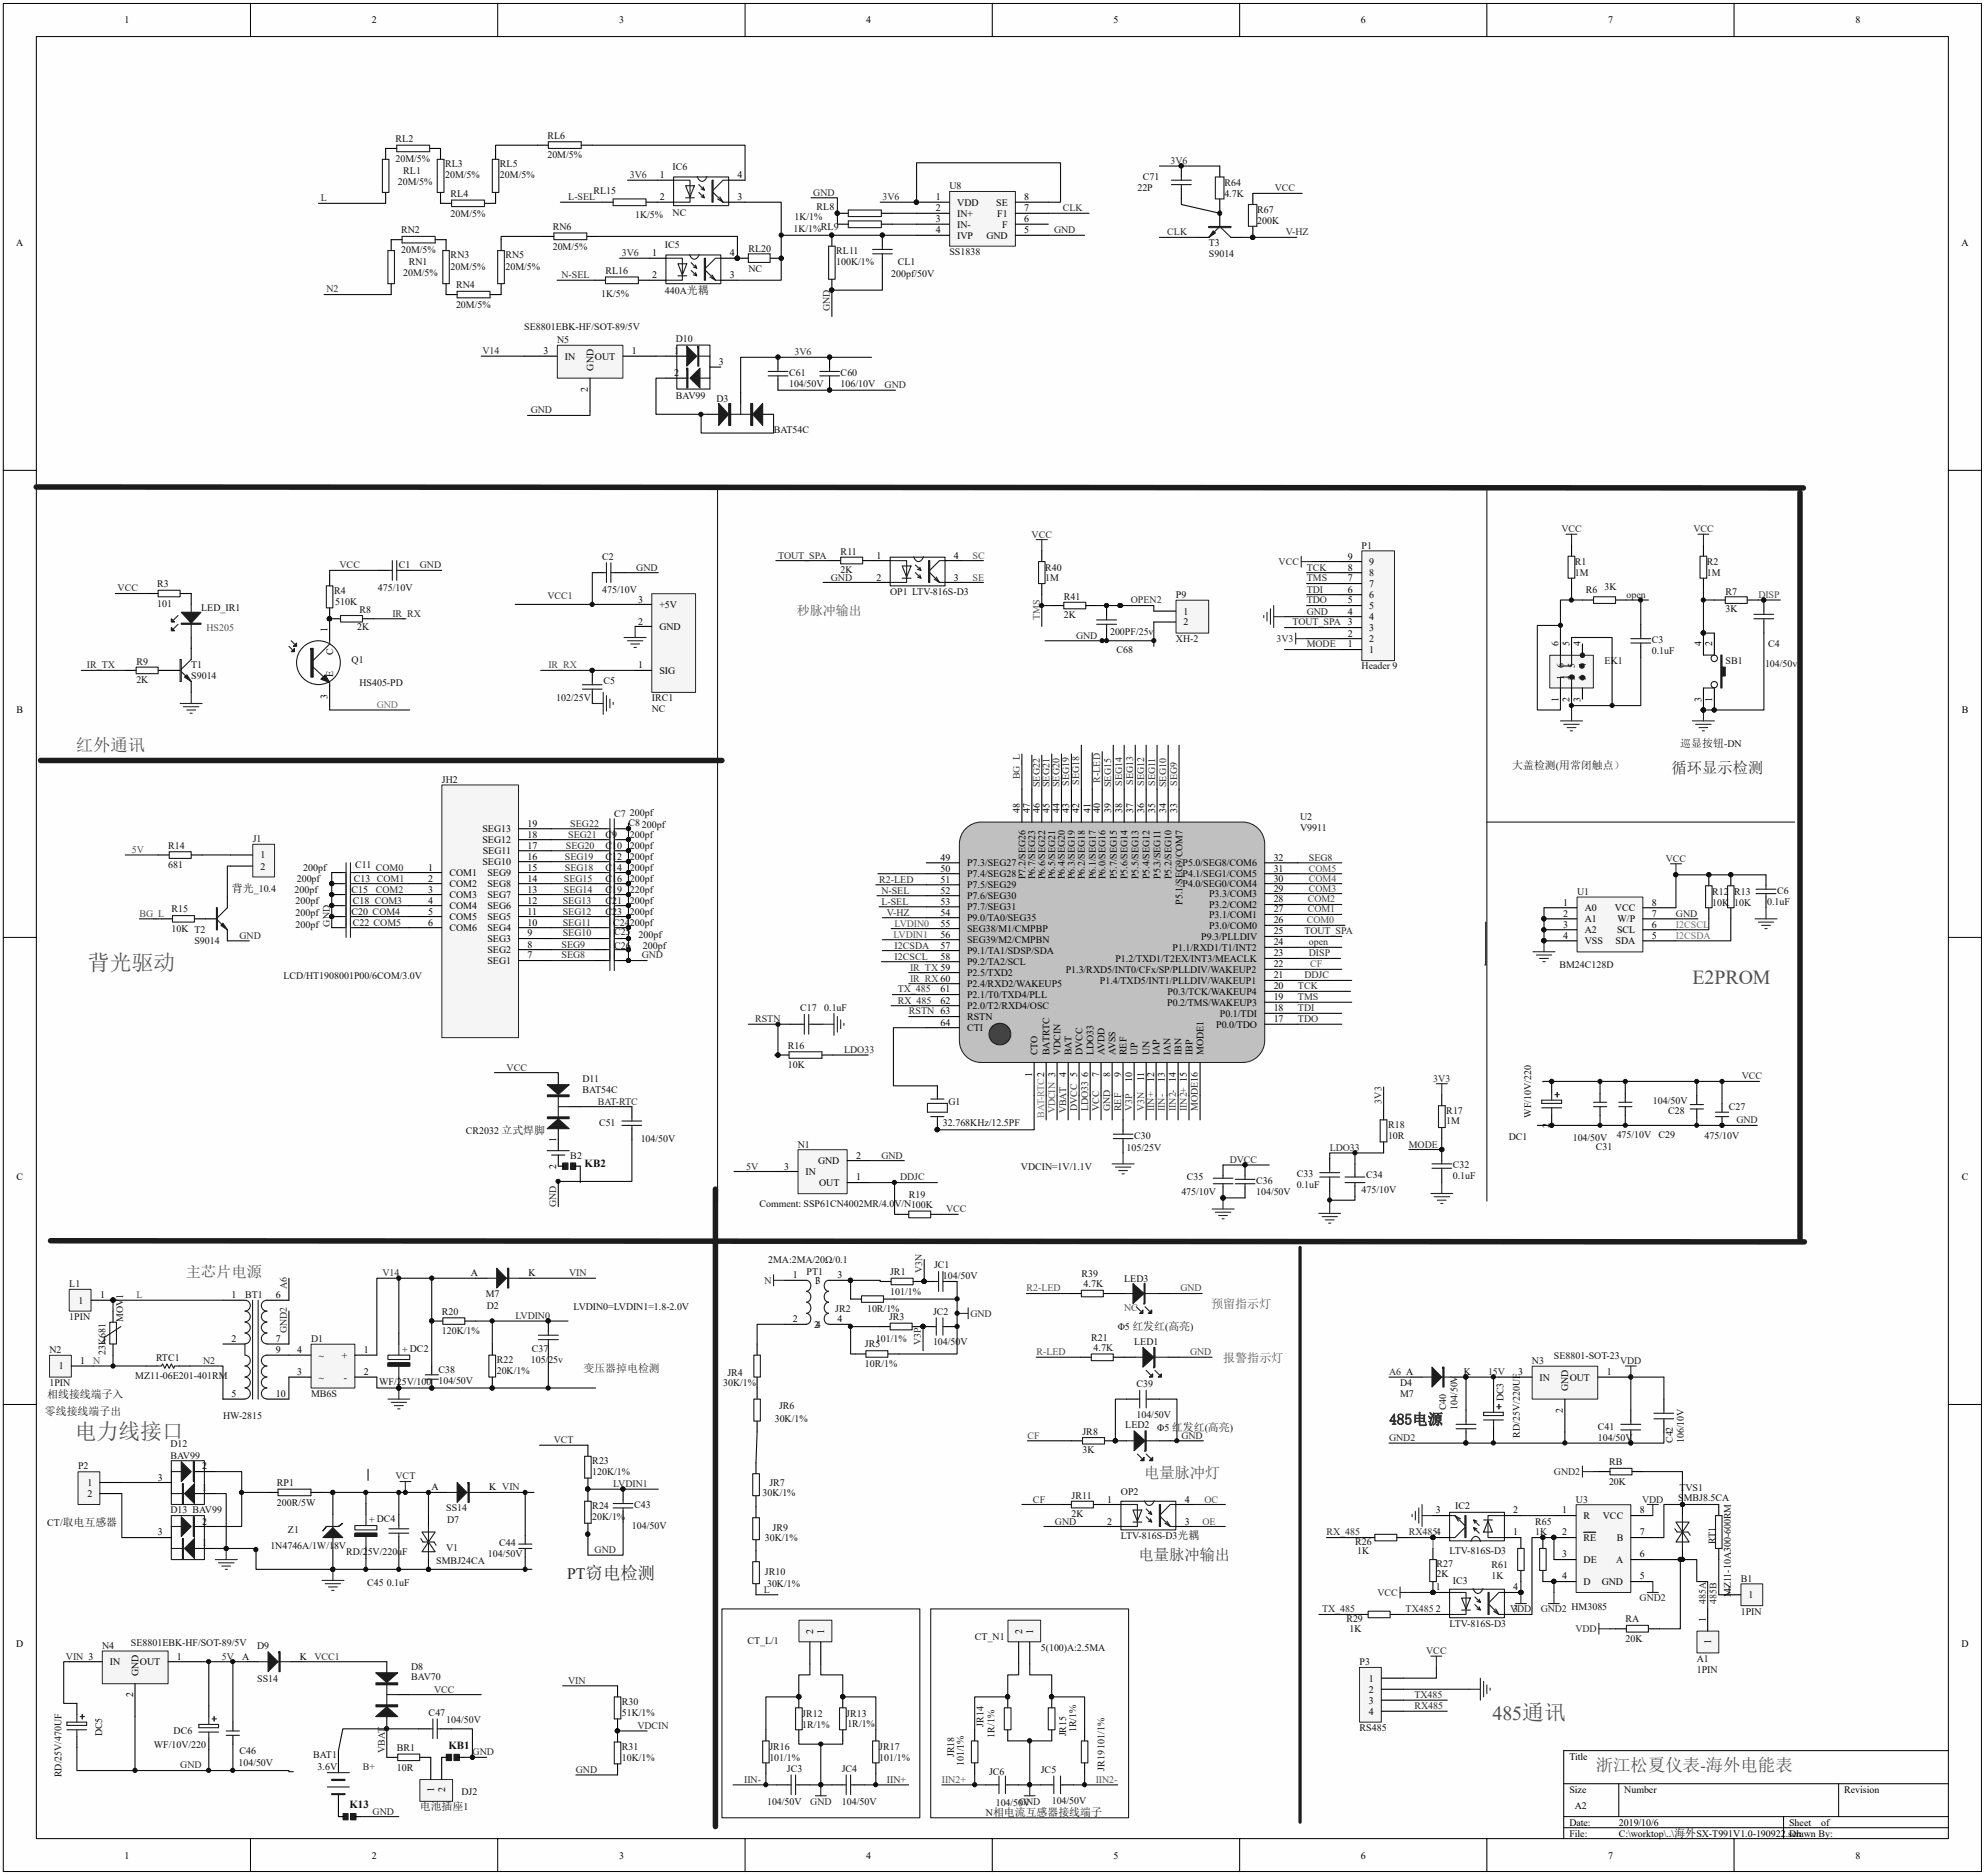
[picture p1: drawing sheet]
<svg xmlns="http://www.w3.org/2000/svg" width="220mm" height="208mm" viewBox="0 0 220 208" stroke-linecap="round" stroke-linejoin="round" font-family="sans-serif">
<defs><g id="words">
<g font-size="2.4" fill="#4c4c4c">
<text x="9.7" y="107.3">背光驱动</text>
<text x="8.3" y="159.2">电力线接口</text>
</g>
<g font-size="2.2" fill="#4c4c4c">
<text x="187.4" y="108.9">E2PROM</text>
<text x="165.2" y="190.4">485通讯</text>
</g>
<g font-size="1.9" fill="#4c4c4c">
<text x="8.4" y="83.1">红外通讯</text>
<text x="176.7" y="196">浙江松夏仪表-海外电能表</text>
</g>
<text font-size="1.8" fill="#262626" x="62.8" y="174.8">PT窃电检测</text>
<text font-size="1.7" fill="#262626" x="185.1" y="85.6">循环显示检测</text>
<g font-size="1.7" fill="#4c4c4c">
<text x="20.6" y="141.4">主芯片电源</text>
<text x="126.7" y="163.6">电量脉冲灯</text>
</g>
<text font-size="1.7" fill="#393939" x="153.8" y="157.7">485电源</text>
<text font-size="1.7" fill="#343434" x="126.1" y="172.6">电量脉冲输出</text>
<text font-size="1.4" fill="#4c4c4c" x="88.2" y="68.1">秒脉冲输出</text>
<g font-size="1.3" fill="#4c4c4c">
<text x="134.1" y="144.7">预留指示灯</text>
<text x="135.4" y="150.7">报警指示灯</text>
</g>
<g font-size="1.2" fill="#0e0e0e">
<text x="186" y="82.7">巡显按钮-DN</text>
<text x="167.4" y="85.2">大盖检测(用常闭触点）</text>
<text x="25.7" y="98.7">背光_10.4</text>
<text x="64.7" y="129.2">KB2</text>
<text x="5.2" y="154.7">相线接线端子入</text>
<text x="5" y="156.6">零线接线端子出</text>
<text x="49.6" y="193.5">KB1</text>
<text x="38.7" y="200.1">K13</text>
<text x="46.5" y="200.3">电池插座1</text>
</g>
<text font-size="1.2" fill="#262626" x="64.6" y="151.8">变压器掉电检测</text>
<g font-size="1.1">
<text x="13.8" y="2.6">1</text>
<text x="41.2" y="2.6">2</text>
<text x="68.5" y="2.6">3</text>
<text x="95.9" y="2.6">4</text>
<text x="123.3" y="2.6">5</text>
<text x="150.7" y="2.6">6</text>
<text x="178" y="2.6">7</text>
<text x="205.4" y="2.6">8</text>
<text x="73.1" y="19.7">1</text>
<text x="73.1" y="22.2">2</text>
<text x="81.6" y="22.2">3</text>
<text x="81.6" y="19.7">4</text>
<text x="103.6" y="22.2">1</text>
<text x="103.6" y="23.4">2</text>
<text x="106" y="22.8">VDD</text>
<text x="106" y="24">IN+</text>
<text x="110.3" y="22.8">SE</text>
<text x="110.4" y="24">F1</text>
<text x="113.4" y="22.2">8</text>
<text x="113.4" y="23.4">7</text>
<text x="1.8" y="27.2">A</text>
<text x="72.2" y="28.4">1</text>
<text x="80.8" y="28.4">4</text>
<text x="103.6" y="24.6">3</text>
<text x="103.6" y="25.8">4</text>
<text x="106" y="25.2">IN-</text>
<text x="106" y="26.4">IVP</text>
<text x="109.2" y="26.4">GND</text>
<text x="111" y="25.2">F</text>
<text x="113.4" y="25.8">5</text>
<text x="113.4" y="24.6">6</text>
<text x="217.2" y="27.2">A</text>
<text x="72.2" y="30.8">2</text>
<text x="80.8" y="30.8">3</text>
<text x="60.2" y="39.2">3</text>
<text x="62.5" y="39.8">IN</text>
<text x="65.7" y="41" transform="rotate(-90 65.7 41)">GND</text>
<text x="65.9" y="39.8">OUT</text>
<text x="70" y="39.2">1</text>
<text x="74.6" y="41.6">2</text>
<text x="74.6" y="39.2">1</text>
<text x="79.6" y="40.4">3</text>
<text x="65.1" y="43.4" transform="rotate(-90 65.1 43.4)">2</text>
<text x="97" y="61.8">1</text>
<text x="97" y="64.2">2</text>
<text x="105.6" y="64.2">3</text>
<text x="105.6" y="61.8">4</text>
<text x="149.2" y="65.6">6</text>
<text x="149.2" y="64.4">7</text>
<text x="149.2" y="63.1">8</text>
<text x="149.2" y="61.9">9</text>
<text x="151.6" y="65">7</text>
<text x="151.6" y="63.8">8</text>
<text x="151.6" y="62.5">9</text>
<text x="36.3" y="70" transform="rotate(-90 36.3 70)">1</text>
<text x="70.6" y="69.1">2</text>
<text x="70.6" y="66.7">3</text>
<text x="73" y="69.7">GND</text>
<text x="73" y="67.3">+5V</text>
<text x="131" y="68">1</text>
<text x="131" y="69.2">2</text>
<text x="149.2" y="71.7">1</text>
<text x="149.2" y="70.4">2</text>
<text x="149.2" y="69.2">3</text>
<text x="149.2" y="68">4</text>
<text x="149.2" y="66.8">5</text>
<text x="151.6" y="71.1">2</text>
<text x="151.6" y="69.8">3</text>
<text x="151.6" y="68.6">4</text>
<text x="151.6" y="67.4">5</text>
<text x="151.6" y="66.2">6</text>
<text x="172.5" y="71.5" transform="rotate(-90 172.5 71.5)">6</text>
<text x="173.8" y="71.5" transform="rotate(-90 173.8 71.5)">5</text>
<text x="175" y="71.5" transform="rotate(-90 175 71.5)">4</text>
<text x="188.4" y="71.5" transform="rotate(-90 188.4 71.5)">4</text>
<text x="189.6" y="71.5" transform="rotate(-90 189.6 71.5)">2</text>
<text x="36.3" y="77.3" transform="rotate(-90 36.3 77.3)">3</text>
<text x="36.9" y="74.9" transform="rotate(-90 36.9 74.9)">E</text>
<text x="36.9" y="72.5" transform="rotate(-90 36.9 72.5)">C</text>
<text x="70.6" y="74">1</text>
<text x="73" y="74.6">SIG</text>
<text x="151.6" y="72.3">1</text>
<text x="172.5" y="77.7" transform="rotate(-90 172.5 77.7)">1</text>
<text x="173.1" y="75.3" transform="rotate(-90 173.1 75.3)">1</text>
<text x="173.1" y="73.9" transform="rotate(-90 173.1 73.9)">6</text>
<text x="173.8" y="77.7" transform="rotate(-90 173.8 77.7)">2</text>
<text x="174.4" y="75.3" transform="rotate(-90 174.4 75.3)">2</text>
<text x="174.4" y="73.9" transform="rotate(-90 174.4 73.9)">5</text>
<text x="175" y="77.7" transform="rotate(-90 175 77.7)">3</text>
<text x="175.6" y="75.3" transform="rotate(-90 175.6 75.3)">3</text>
<text x="175.6" y="73.9" transform="rotate(-90 175.6 73.9)">4</text>
<text x="188.4" y="77.7" transform="rotate(-90 188.4 77.7)">3</text>
<text x="189.6" y="77.7" transform="rotate(-90 189.6 77.7)">1</text>
<text x="1.8" y="78.9">B</text>
<text x="217.2" y="78.9">B</text>
<text x="28.8" y="95">1</text>
<text x="53.4" y="95.7">SEG10</text>
<text x="53.4" y="93.3">SEG12</text>
<text x="53.4" y="92.1">SEG13</text>
<text x="53.4" y="94.5">SEG11</text>
<text x="58.4" y="95.1">16</text>
<text x="58.4" y="92.7">18</text>
<text x="58.4" y="91.5">19</text>
<text x="58.4" y="93.9">17</text>
<text x="104.1" y="95.3">49</text>
<text x="107.1" y="95.9">P7.3/SEG27</text>
<text x="112.9" y="90" transform="rotate(-90 112.9 90)">48</text>
<text x="114" y="90" transform="rotate(-90 114 90)">47</text>
<text x="115.1" y="90" transform="rotate(-90 115.1 90)">46</text>
<text x="116.2" y="90" transform="rotate(-90 116.2 90)">45</text>
<text x="117.3" y="90" transform="rotate(-90 117.3 90)">44</text>
<text x="118.4" y="90" transform="rotate(-90 118.4 90)">43</text>
<text x="119.5" y="90" transform="rotate(-90 119.5 90)">42</text>
<text x="120.7" y="90" transform="rotate(-90 120.7 90)">41</text>
<text x="121.8" y="90" transform="rotate(-90 121.8 90)">40</text>
<text x="123" y="90" transform="rotate(-90 123 90)">39</text>
<text x="124.2" y="90" transform="rotate(-90 124.2 90)">38</text>
<text x="125.5" y="90" transform="rotate(-90 125.5 90)">37</text>
<text x="126.7" y="90" transform="rotate(-90 126.7 90)">36</text>
<text x="127.9" y="90" transform="rotate(-90 127.9 90)">35</text>
<text x="129.1" y="90" transform="rotate(-90 129.1 90)">34</text>
<text x="130.3" y="90" transform="rotate(-90 130.3 90)">33</text>
<text x="130.9" y="95.9">P5.0/SEG8/COM6</text>
<text x="141" y="95.3">32</text>
<text x="28.8" y="96.2">2</text>
<text x="47.4" y="96.4">1</text>
<text x="47.4" y="97.6">2</text>
<text x="47.4" y="98.8">3</text>
<text x="47.4" y="100">4</text>
<text x="47.4" y="101.2">5</text>
<text x="49.8" y="96.9">COM1</text>
<text x="49.8" y="98.2">COM2</text>
<text x="49.8" y="99.4">COM3</text>
<text x="49.8" y="100.6">COM4</text>
<text x="49.8" y="101.8">COM5</text>
<text x="54" y="101.8">SEG5</text>
<text x="54" y="100.6">SEG6</text>
<text x="54" y="99.4">SEG7</text>
<text x="54" y="98.2">SEG8</text>
<text x="54" y="96.9">SEG9</text>
<text x="58.4" y="101.2">11</text>
<text x="58.4" y="100">12</text>
<text x="58.4" y="98.8">13</text>
<text x="58.4" y="97.6">14</text>
<text x="58.4" y="96.4">15</text>
<text x="104.1" y="96.5">50</text>
<text x="104.1" y="97.7">51</text>
<text x="104.1" y="98.9">52</text>
<text x="104.1" y="100.1">53</text>
<text x="104.1" y="101.3">54</text>
<text x="107.1" y="97.1">P7.4/SEG28</text>
<text x="107.1" y="98.3">P7.5/SEG29</text>
<text x="107.1" y="99.5">P7.6/SEG30</text>
<text x="107.1" y="100.7">P7.7/SEG31</text>
<text x="107.1" y="101.9">P9.0/TA0/SEG35</text>
<text x="113.5" y="97.3" transform="rotate(-90 113.5 97.3)">P7.2/SEG26</text>
<text x="114.6" y="97.3" transform="rotate(-90 114.6 97.3)">P6.7/SEG23</text>
<text x="115.7" y="97.3" transform="rotate(-90 115.7 97.3)">P6.6/SEG22</text>
<text x="116.8" y="97.3" transform="rotate(-90 116.8 97.3)">P6.5/SEG21</text>
<text x="117.9" y="97.3" transform="rotate(-90 117.9 97.3)">P6.4/SEG20</text>
<text x="119" y="97.3" transform="rotate(-90 119 97.3)">P6.3/SEG19</text>
<text x="120.1" y="97.3" transform="rotate(-90 120.1 97.3)">P6.2/SEG18</text>
<text x="121.3" y="97.3" transform="rotate(-90 121.3 97.3)">P6.1/SEG17</text>
<text x="122.4" y="97.3" transform="rotate(-90 122.4 97.3)">P6.0/SEG16</text>
<text x="123.6" y="97.3" transform="rotate(-90 123.6 97.3)">P5.7/SEG15</text>
<text x="124.8" y="97.3" transform="rotate(-90 124.8 97.3)">P5.6/SEG14</text>
<text x="126.1" y="97.3" transform="rotate(-90 126.1 97.3)">P5.5/SEG13</text>
<text x="127.3" y="97.3" transform="rotate(-90 127.3 97.3)">P5.4/SEG12</text>
<text x="128.5" y="97.3" transform="rotate(-90 128.5 97.3)">P5.3/SEG11</text>
<text x="129.7" y="97.3" transform="rotate(-90 129.7 97.3)">P5.2/SEG10</text>
<text x="130.9" y="100.1" transform="rotate(-90 130.9 100.1)">P5.1/SEG9/COM7</text>
<text x="130.9" y="98.2">P4.0/SEG0/COM4</text>
<text x="130.9" y="97.1">P4.1/SEG1/COM5</text>
<text x="133.9" y="101.6">P3.1/COM1</text>
<text x="133.9" y="100.5">P3.2/COM2</text>
<text x="133.9" y="99.3">P3.3/COM3</text>
<text x="141" y="101">27</text>
<text x="141" y="99.9">28</text>
<text x="141" y="98.7">29</text>
<text x="141" y="97.6">30</text>
<text x="141" y="96.5">31</text>
<text x="173.1" y="100.2">1</text>
<text x="173.1" y="101.5">2</text>
<text x="175.5" y="100.8">A0</text>
<text x="178.8" y="100.8">VCC</text>
<text x="182.9" y="100.2">8</text>
<text x="182.9" y="101.5">7</text>
<text x="47.4" y="102.4">6</text>
<text x="49.8" y="103">COM6</text>
<text x="54" y="106.7">SEG1</text>
<text x="54" y="105.5">SEG2</text>
<text x="54" y="104.2">SEG3</text>
<text x="54" y="103">SEG4</text>
<text x="58.4" y="106.1">7</text>
<text x="58.4" y="104.9">8</text>
<text x="58.4" y="103.6">9</text>
<text x="58.4" y="102.4">10</text>
<text x="104.1" y="102.6">55</text>
<text x="104.1" y="103.8">56</text>
<text x="104.1" y="105">57</text>
<text x="104.1" y="106.2">58</text>
<text x="107.1" y="103.1">SEG38/M1/CMPBP</text>
<text x="107.1" y="104.4">SEG39/M2/CMPBN</text>
<text x="107.1" y="105.6">P9.1/TA1/SDSP/SDA</text>
<text x="107.1" y="106.8">P9.2/TA2/SCL</text>
<text x="118" y="107.7">P1.3/RXD5/INT0/CFx/SP/PLLDIV/WAKEUP2</text>
<text x="123.5" y="106.5">P1.2/TXD1/T2EX/INT3/MEACLK</text>
<text x="129.8" y="105.2">P1.1/RXD1/T1/INT2</text>
<text x="133" y="104">P9.3/PLLDIV</text>
<text x="133.9" y="102.8">P3.0/COM0</text>
<text x="141" y="107">22</text>
<text x="141" y="102.2">26</text>
<text x="141" y="104.6">24</text>
<text x="141" y="103.4">25</text>
<text x="141" y="105.8">23</text>
<text x="173.1" y="102.7">3</text>
<text x="173.1" y="103.9">4</text>
<text x="175.5" y="102.1">A1</text>
<text x="175.5" y="103.3">A2</text>
<text x="175.5" y="104.5">VSS</text>
<text x="178.9" y="104.5">SDA</text>
<text x="179" y="103.3">SCL</text>
<text x="179.1" y="102.1">W/P</text>
<text x="182.9" y="103.9">5</text>
<text x="182.9" y="102.7">6</text>
<text x="104.1" y="109.8">61</text>
<text x="104.1" y="111.1">62</text>
<text x="104.1" y="113.5">64</text>
<text x="107.1" y="108">P2.5/TXD2</text>
<text x="107.1" y="109.2">P2.4/RXD2/WAKEUP5</text>
<text x="107.1" y="110.5">P2.1/T0/TXD4/PLL</text>
<text x="107.1" y="111.7">P2.0/T2/RXD4/OSC</text>
<text x="107.1" y="112.9">RSTN</text>
<text x="121.8" y="108.9">P1.4/TXD5/INT1/PLLDIV/WAKEUP1</text>
<text x="129.2" y="111.3">P0.2/TMS/WAKEUP3</text>
<text x="129.3" y="110.1">P0.3/TCK/WAKEUP4</text>
<text x="134.6" y="113.7">P0.0/TDO</text>
<text x="135.1" y="112.5">P0.1/TDI</text>
<text x="141" y="108.3">21</text>
<text x="141" y="113.1">17</text>
<text x="141" y="110.7">19</text>
<text x="141" y="109.5">20</text>
<text x="141" y="111.9">18</text>
<text x="107.1" y="114.1">CTI</text>
<text x="114.3" y="119.2" transform="rotate(-90 114.3 119.2)">1</text>
<text x="114.9" y="116.8" transform="rotate(-90 114.9 116.8)">CTO</text>
<text x="116.2" y="116.8" transform="rotate(-90 116.2 116.8)">BATRTC</text>
<text x="117.4" y="116.8" transform="rotate(-90 117.4 116.8)">VDCIN</text>
<text x="118" y="119.2" transform="rotate(-90 118 119.2)">4</text>
<text x="118.6" y="116.8" transform="rotate(-90 118.6 116.8)">BAT</text>
<text x="119.8" y="116.8" transform="rotate(-90 119.8 116.8)">DVCC</text>
<text x="120.5" y="119.2" transform="rotate(-90 120.5 119.2)">6</text>
<text x="121.1" y="116.8" transform="rotate(-90 121.1 116.8)">LDO33</text>
<text x="121.7" y="119.2" transform="rotate(-90 121.7 119.2)">7</text>
<text x="122.3" y="116.8" transform="rotate(-90 122.3 116.8)">AVDD</text>
<text x="122.9" y="119.2" transform="rotate(-90 122.9 119.2)">8</text>
<text x="123.5" y="116.8" transform="rotate(-90 123.5 116.8)">AVSS</text>
<text x="124.1" y="119.2" transform="rotate(-90 124.1 119.2)">9</text>
<text x="124.7" y="116.8" transform="rotate(-90 124.7 116.8)">REF</text>
<text x="125.3" y="119.7" transform="rotate(-90 125.3 119.7)">10</text>
<text x="125.9" y="116.8" transform="rotate(-90 125.9 116.8)">UP</text>
<text x="126.7" y="119.7" transform="rotate(-90 126.7 119.7)">11</text>
<text x="127.3" y="116.8" transform="rotate(-90 127.3 116.8)">UN</text>
<text x="127.8" y="119.7" transform="rotate(-90 127.8 119.7)">12</text>
<text x="128.4" y="116.8" transform="rotate(-90 128.4 116.8)">IAP</text>
<text x="129" y="119.7" transform="rotate(-90 129 119.7)">13</text>
<text x="129.6" y="116.8" transform="rotate(-90 129.6 116.8)">IAN</text>
<text x="130.2" y="119.7" transform="rotate(-90 130.2 119.7)">14</text>
<text x="130.8" y="116.8" transform="rotate(-90 130.8 116.8)">IBN</text>
<text x="132" y="116.8" transform="rotate(-90 132 116.8)">IBP</text>
<text x="133.2" y="116.8" transform="rotate(-90 133.2 116.8)">MODE1</text>
<text x="171.6" y="119.9" transform="rotate(-90 171.6 119.9)">1</text>
<text x="171.6" y="124.9" transform="rotate(-90 171.6 124.9)">2</text>
<text x="1.8" y="130.6">C</text>
<text x="61.6" y="129.4" transform="rotate(-90 61.6 129.4)">2</text>
<text x="61.6" y="126.4" transform="rotate(-90 61.6 126.4)">1</text>
<text x="86.8" y="129.4">3</text>
<text x="89.2" y="130">IN</text>
<text x="90.6" y="128.8">GND</text>
<text x="90.7" y="131.3">OUT</text>
<text x="94.8" y="130.6">1</text>
<text x="94.8" y="128.2">2</text>
<text x="217.2" y="130.6">C</text>
<text x="11.1" y="143.7">1</text>
<text x="25.6" y="143.7">1</text>
<text x="30.5" y="143.7">6</text>
<text x="52.1" y="141.2">A</text>
<text x="58.5" y="141.2">K</text>
<text x="87.8" y="141.5">1</text>
<text x="90.2" y="142.1">13</text>
<text x="92.7" y="141.5">3</text>
<text x="8.7" y="144.3">1</text>
<text x="25.6" y="148.5">2</text>
<text x="30.5" y="149.7">9</text>
<text x="30.5" y="148.5">7</text>
<text x="32.9" y="149.7">4</text>
<text x="40.3" y="149.7">1</text>
<text x="87.8" y="146.3">2</text>
<text x="90.2" y="146.9">24</text>
<text x="92.7" y="146.3">4</text>
<text x="6.5" y="151.6">1</text>
<text x="8.9" y="151">1</text>
<text x="25.6" y="154.6">5</text>
<text x="30.5" y="154.6">10</text>
<text x="32.9" y="152.2">3</text>
<text x="35.3" y="150.4">~</text>
<text x="35.3" y="152.8">~</text>
<text x="37.8" y="150.4">+</text>
<text x="38.1" y="152.8">-</text>
<text x="40.3" y="152.2">2</text>
<text x="162.1" y="152.2">K</text>
<text x="168.1" y="152.2">3</text>
<text x="170.5" y="152.8">IN</text>
<text x="173.6" y="154" transform="rotate(-90 173.6 154)">GND</text>
<text x="173.8" y="152.8">OUT</text>
<text x="177.9" y="152.2">1</text>
<text x="173" y="156.4" transform="rotate(-90 173 156.4)">2</text>
<text x="9.7" y="164.4">1</text>
<text x="9.7" y="165.7">2</text>
<text x="17.5" y="163.9">3</text>
<text x="22.4" y="162.6">2</text>
<text x="22.4" y="165.1">1</text>
<text x="47.8" y="164.9">A</text>
<text x="54.1" y="164.9">K VIN</text>
<text x="122.6" y="166.3">1</text>
<text x="131.2" y="166.3">4</text>
<text x="159" y="167.5">3</text>
<text x="167.5" y="167.5">2</text>
<text x="173" y="167.5">1</text>
<text x="181.5" y="167.5">8</text>
<text x="17.5" y="169.9">3</text>
<text x="22.4" y="168.7">2</text>
<text x="22.4" y="171.1">1</text>
<text x="122.6" y="168.7">2</text>
<text x="131.2" y="168.7">3</text>
<text x="167.5" y="169.9">1</text>
<text x="173" y="169.9">2</text>
<text x="173" y="172.4">3</text>
<text x="175.3" y="170.5">RE</text>
<text x="175.3" y="173">DE</text>
<text x="175.3" y="168.1">R</text>
<text x="177.5" y="168.1">VCC</text>
<text x="178.9" y="173">A</text>
<text x="179" y="170.5">B</text>
<text x="181.5" y="169.9">7</text>
<text x="181.5" y="172.4">6</text>
<text x="159" y="176">1</text>
<text x="159" y="178.4">2</text>
<text x="167.5" y="178.4">3</text>
<text x="167.5" y="176">4</text>
<text x="173" y="174.8">4</text>
<text x="175.3" y="175.4">D</text>
<text x="177.3" y="175.4">GND</text>
<text x="181.5" y="174.8">5</text>
<text x="188.9" y="179.5" transform="rotate(-90 188.9 179.5)">1</text>
<text x="191.2" y="176.3">1</text>
<text x="193.6" y="176.9">1</text>
<text x="1.8" y="182.3">D</text>
<text x="12.2" y="184.3">IN</text>
<text x="15.3" y="185.5" transform="rotate(-90 15.3 185.5)">GND</text>
<text x="15.5" y="184.3">OUT</text>
<text x="19.6" y="183.7">1</text>
<text x="26.8" y="183.7">A</text>
<text x="33.2" y="183.7">K</text>
<text x="90" y="180.9" transform="rotate(-90 90 180.9)">2</text>
<text x="91.3" y="180.9" transform="rotate(-90 91.3 180.9)">1</text>
<text x="113.2" y="180.9" transform="rotate(-90 113.2 180.9)">2</text>
<text x="114.4" y="180.9" transform="rotate(-90 114.4 180.9)">1</text>
<text x="189.4" y="181.9" transform="rotate(-90 189.4 181.9)">1</text>
<text x="217.2" y="182.3">D</text>
<text x="14.7" y="187.9" transform="rotate(-90 14.7 187.9)">2</text>
<text x="151.5" y="186.1">1</text>
<text x="151.5" y="187.3">2</text>
<text x="151.5" y="188.5">3</text>
<text x="151.5" y="189.8">4</text>
<text x="173.8" y="194.7">Title</text>
<text x="48.1" y="198.3" transform="rotate(-90 48.1 198.3)">1</text>
<text x="49.3" y="198.3" transform="rotate(-90 49.3 198.3)">2</text>
<text x="173.8" y="198.4">Size</text>
<text x="173.8" y="202">Date:</text>
<text x="173.8" y="203.2">File:</text>
<text x="174.4" y="200.2">A2</text>
<text x="179.2" y="203.2">C:\worktop\..\海外SX-T991V1.0-190922.sch</text>
<text x="179.2" y="202">2019/10/6</text>
<text x="179.8" y="198.4">Number</text>
<text x="198.1" y="202">Sheet</text>
<text x="198.1" y="203.2">Drawn By:</text>
<text x="201.6" y="202">of</text>
<text x="204.2" y="198.4">Revision</text>
<text x="13.8" y="205.7">1</text>
<text x="41.2" y="205.7">2</text>
<text x="68.5" y="205.7">3</text>
<text x="95.9" y="205.7">4</text>
<text x="123.3" y="205.7">5</text>
<text x="150.7" y="205.7">6</text>
<text x="178" y="205.7">7</text>
<text x="205.4" y="205.7">8</text>
</g>
<g font-size="1.1" fill="#0e0e0e">
<text x="43.8" y="15.7">RL2</text>
<text x="43.8" y="17.9">20M/5%</text>
<text x="60.6" y="15.3">RL6</text>
<text x="60.6" y="17.5">20M/5%</text>
<text x="44.1" y="20.5">20M/5%</text>
<text x="44.6" y="19.2">RL1</text>
<text x="49.3" y="18.5">RL3</text>
<text x="49.3" y="19.7">20M/5%</text>
<text x="49.9" y="21.8">RL4</text>
<text x="49.9" y="24">20M/5%</text>
<text x="55.4" y="18.5">RL5</text>
<text x="55.4" y="19.7">20M/5%</text>
<text x="65.7" y="21.4">RL15</text>
<text x="74.5" y="18.9">IC6</text>
<text x="74.5" y="23.9">NC</text>
<text x="90.4" y="23.2">RL8</text>
<text x="105.1" y="20.9">U8</text>
<text x="125.9" y="21.2">22P</text>
<text x="126.5" y="20">C71</text>
<text x="135.6" y="20.6">R64</text>
<text x="135.6" y="21.8">4.7K</text>
<text x="139.2" y="23.6">R67</text>
<text x="44.4" y="25.8">RN2</text>
<text x="44.4" y="28">20M/5%</text>
<text x="45.3" y="29.3">RN1</text>
<text x="49.9" y="28.6">RN3</text>
<text x="49.9" y="29.8">20M/5%</text>
<text x="56" y="28.6">RN5</text>
<text x="56" y="29.8">20M/5%</text>
<text x="61.2" y="25.4">RN6</text>
<text x="61.2" y="27.6">20M/5%</text>
<text x="70.3" y="24.1">1K/5%</text>
<text x="73.6" y="27.5">IC5</text>
<text x="82.9" y="27.9">RL20</text>
<text x="87.8" y="25.7">1K/1%RL9</text>
<text x="88" y="24.3">1K/1%</text>
<text x="92.6" y="28.1">RL11</text>
<text x="92.6" y="29.3">100K/1%</text>
<text x="99.4" y="29.3">CL1</text>
<text x="105.1" y="28.2">SS1838</text>
<text x="133.8" y="27.3">T3</text>
<text x="133.8" y="28.5">S9014</text>
<text x="139.2" y="24.8">200K</text>
<text x="44.6" y="30.5">20M/5%</text>
<text x="50.5" y="31.9">RN4</text>
<text x="50.5" y="34.1">20M/5%</text>
<text x="66.6" y="32.9">1K/5%</text>
<text x="67" y="30.3">RL16</text>
<text x="73.6" y="32.5">440A光耦</text>
<text x="82.9" y="30.1">NC</text>
<text x="98.7" y="30.7">200pf/50V</text>
<text x="58" y="36.5">SE8801EBK-HF/SOT-89/5V</text>
<text x="61.7" y="38">N5</text>
<text x="74.8" y="37.8">D10</text>
<text x="87.4" y="41.6">C61</text>
<text x="93.1" y="41.6">C60</text>
<text x="74.8" y="44.2">BAV99</text>
<text x="79.3" y="44.5">D3</text>
<text x="85.7" y="47.9">BAT54C</text>
<text x="87.4" y="42.8">104/50V</text>
<text x="93.1" y="42.8">106/10V</text>
<text x="17.4" y="65">R3</text>
<text x="37" y="65.7">R4</text>
<text x="41.8" y="65.5">475/10V</text>
<text x="44.2" y="62.9">C1</text>
<text x="66.7" y="61.9">C2</text>
<text x="66.7" y="65.6">475/10V</text>
<text x="93.1" y="61.5">R11</text>
<text x="93.1" y="63.4">2K</text>
<text x="98.6" y="65.8">OP1 LTV-816S-D3</text>
<text x="115.7" y="63.1">R40</text>
<text x="115.7" y="64.4">1M</text>
<text x="150.8" y="60.7">P1</text>
<text x="174.4" y="62.5">R1</text>
<text x="174.4" y="63.8">1M</text>
<text x="175.6" y="65.6">R6</text>
<text x="177.7" y="65.3">3K</text>
<text x="189" y="62.5">R2</text>
<text x="189" y="63.8">1M</text>
<text x="191" y="65.8">R7</text>
<text x="17.4" y="67.2">101</text>
<text x="22.3" y="67.7">LED_IR1</text>
<text x="37.1" y="66.9">510K</text>
<text x="39.5" y="69.7">2K</text>
<text x="39.8" y="67.9">R8</text>
<text x="117.8" y="66.4">R41</text>
<text x="117.8" y="68.4">2K</text>
<text x="122.9" y="70.3">200PF/25v</text>
<text x="130.2" y="66.2">P9</text>
<text x="130.2" y="71.1">XH-2</text>
<text x="182.9" y="71.2">C3</text>
<text x="191" y="67.8">3K</text>
<text x="195.8" y="71.7">C4</text>
<text x="15.1" y="73.6">R9</text>
<text x="15.1" y="75.5">2K</text>
<text x="21.2" y="74">T1</text>
<text x="21.2" y="75.2">S9014</text>
<text x="38.9" y="73.4">Q1</text>
<text x="39.8" y="75.9">HS405-PD</text>
<text x="61.6" y="77.6">102/25V</text>
<text x="66.8" y="75.7">C5</text>
<text x="72.2" y="77.6">IRC1</text>
<text x="123.6" y="72.3">C68</text>
<text x="150.8" y="74.1">Header 9</text>
<text x="177.7" y="73.5">EK1</text>
<text x="182.9" y="72.4">0.1uF</text>
<text x="191" y="73.5">SB1</text>
<text x="195.4" y="73.9">104/50v</text>
<text x="72.2" y="78.8">NC</text>
<text x="48.9" y="86.6">JH2</text>
<text x="18.6" y="93.9">R14</text>
<text x="28" y="93.2">J1</text>
<text x="67" y="92.7">C9</text>
<text x="67" y="93.9">C10</text>
<text x="67" y="95.1">C12</text>
<text x="68" y="90.4">C7</text>
<text x="69.6" y="91.4">C8200pf</text>
<text x="69.7" y="92.7">200pf</text>
<text x="69.7" y="93.9">200pf</text>
<text x="69.7" y="95.1">200pf</text>
<text x="69.7" y="90.3">200pf</text>
<text x="143.9" y="90.7">U2</text>
<text x="143.9" y="92">V9911</text>
<text x="18.6" y="96.1">681</text>
<text x="19" y="101">R15</text>
<text x="32.6" y="98.8">200pf</text>
<text x="32.7" y="100">200pf</text>
<text x="32.7" y="101.3">200pf</text>
<text x="32.9" y="97.6">200pf</text>
<text x="33.6" y="96.4">200pf</text>
<text x="38.9" y="98.8">C15</text>
<text x="38.9" y="101.2">C20 COM4</text>
<text x="39.1" y="100">C18 COM3</text>
<text x="39.2" y="97.6">C13 COM1</text>
<text x="39.3" y="96.1">C11 COM0</text>
<text x="67" y="96.4">C14</text>
<text x="67" y="97.6">C16</text>
<text x="67" y="98.8">C19</text>
<text x="67" y="100">C21</text>
<text x="67" y="101.2">C23</text>
<text x="69.7" y="96.4">200pf</text>
<text x="69.7" y="97.6">200pf</text>
<text x="69.7" y="98.8">220pf</text>
<text x="69.7" y="100">200pf</text>
<text x="69.7" y="101.2">200pf</text>
<text x="174.6" y="99">U1</text>
<text x="189.6" y="99">R12</text>
<text x="189.6" y="100.2">10K</text>
<text x="192" y="99">R13</text>
<text x="192" y="100.2">10K</text>
<text x="195.6" y="100.1">0.1uF</text>
<text x="196.7" y="98.9">C6</text>
<text x="19" y="103.1">10K T2</text>
<text x="21.5" y="104.5">S9014</text>
<text x="32.7" y="102.7">200pf</text>
<text x="39.1" y="102.4">C22 COM5</text>
<text x="67.9" y="102.4">C24200pf</text>
<text x="68" y="103.5">C25</text>
<text x="68" y="105">C26</text>
<text x="70.7" y="103.8">200pf</text>
<text x="71.2" y="105">200pf</text>
<text x="172.7" y="107.2">BM24C128D</text>
<text x="31.4" y="108.4">LCD/HT1908001P00/6COM/3.0V</text>
<text x="88.6" y="111.9">C17</text>
<text x="91.3" y="111.9">0.1uF</text>
<text x="64.5" y="119.7">D11</text>
<text x="87.2" y="116.1">R16</text>
<text x="87.2" y="118.2">10K</text>
<text x="51.6" y="125.5">CR2032 立式焊脚</text>
<text x="64.5" y="120.9">BAT54C</text>
<text x="66.3" y="124.6">C51</text>
<text x="104.4" y="124.6">32.768KHz/12.5PF</text>
<text x="105" y="122.3">G1</text>
<text x="153.7" y="124.8">R18</text>
<text x="160.1" y="123.2">R17</text>
<text x="160.1" y="124.4">1M</text>
<text x="169.5" y="123.7" transform="rotate(-90 169.5 123.7)">WF/10V/220</text>
<text x="179" y="125.9">475/10V</text>
<text x="183" y="122.1">104/50V</text>
<text x="183.6" y="125.9">C29</text>
<text x="184.7" y="123.2">C28</text>
<text x="191.4" y="122.9">C27</text>
<text x="63.1" y="128.2">B2</text>
<text x="70.9" y="126.4">104/50V</text>
<text x="88.3" y="127">N1</text>
<text x="113" y="129.4">VDCIN=1V/1.1V</text>
<text x="124.7" y="127.4">105/25V</text>
<text x="125.6" y="126">C30</text>
<text x="131.4" y="130.6">C35</text>
<text x="139.1" y="131">C36</text>
<text x="143.6" y="130.3">C33</text>
<text x="143.6" y="131.5">0.1uF</text>
<text x="150.8" y="132">475/10V</text>
<text x="151.2" y="130.4">C34</text>
<text x="153.7" y="126">10R</text>
<text x="160.8" y="129.3">C32</text>
<text x="160.8" y="130.5">0.1uF</text>
<text x="167.1" y="126.1">DC1</text>
<text x="174.1" y="126.3">104/50V</text>
<text x="176.7" y="127.2">C31</text>
<text x="188.7" y="126">475/10V</text>
<text x="84.1" y="133.6">Comment: SSP61CN4002MR/4.0V/N100K</text>
<text x="100.6" y="132.6">R19</text>
<text x="130.8" y="132.2">475/10V</text>
<text x="139.1" y="132.2">104/50V</text>
<text x="7.7" y="142.4">L1</text>
<text x="27.1" y="143.7">BT1</text>
<text x="53.8" y="143.5">M7</text>
<text x="85.1" y="139.8">2MA:2MA/20Ω/0.1</text>
<text x="89.3" y="141.1">PT1</text>
<text x="98.6" y="141.1">JR1</text>
<text x="98.6" y="143.3">101/1%</text>
<text x="103.4" y="140.4">JC1</text>
<text x="104.4" y="141.6">104/50V</text>
<text x="119.7" y="141.4">R39</text>
<text x="120" y="142.4">4.7K</text>
<text x="124.5" y="141.8">LED3</text>
<text x="5.5" y="149.7">N2</text>
<text x="7.7" y="146.1">1PIN</text>
<text x="11.7" y="150" transform="rotate(-90 11.7 150)">23K681</text>
<text x="13.6" y="146.3" transform="rotate(-90 13.6 146.3)">MOV1</text>
<text x="34.4" y="148.5">D1</text>
<text x="44.5" y="149.7">+ DC2</text>
<text x="48.9" y="145.5">R20</text>
<text x="48.9" y="147.7">120K/1%</text>
<text x="53.9" y="144.9">D2</text>
<text x="58.9" y="149.6">C37</text>
<text x="63.5" y="145">LVDIN0=LVDIN1=1.8-2.0V</text>
<text x="92.5" y="145.2">JR2</text>
<text x="95.8" y="149.1">JR5</text>
<text x="96" y="145.2">10R/1%</text>
<text x="97" y="148.5">101/1%</text>
<text x="98.4" y="146.1">JR3</text>
<text x="103.3" y="145.5">JC2</text>
<text x="103.3" y="148.9">104/50V</text>
<text x="120.8" y="148.4">R21</text>
<text x="121.1" y="149.5">4.7K</text>
<text x="123.7" y="147.2">Φ5 红发红(高亮)</text>
<text x="125.6" y="148.9">LED1</text>
<text x="5.5" y="153.4">1PIN</text>
<text x="15" y="152.7">MZ11-06E201-401RM</text>
<text x="17.3" y="150.6">RTC1</text>
<text x="34.4" y="154.6">MB6S</text>
<text x="42" y="153.3">WF/25V/100</text>
<text x="48.5" y="151.9">C38</text>
<text x="48.5" y="153.1">104/50V</text>
<text x="55" y="150.8">R22</text>
<text x="55" y="152">20K/1%</text>
<text x="58.8" y="150.8">105/25v</text>
<text x="80.1" y="153.4">30K/1%</text>
<text x="80.5" y="152.3">JR4</text>
<text x="86.3" y="155.9">JR6</text>
<text x="95.8" y="151.3">10R/1%</text>
<text x="125.8" y="153.5">C39</text>
<text x="155" y="153.4">D4</text>
<text x="155" y="154.6">M7</text>
<text x="166.5" y="155.1" transform="rotate(-90 166.5 155.1)">DC3</text>
<text x="169.6" y="151">N3</text>
<text x="172" y="150.4">SE8801-SOT-23</text>
<text x="18.9" y="160.2">D12</text>
<text x="18.9" y="161.4">BAV99</text>
<text x="24.7" y="157">HW-2815</text>
<text x="85.8" y="157.4">30K/1%</text>
<text x="119.8" y="158.9">JR8</text>
<text x="119.8" y="160.8">3K</text>
<text x="124.6" y="158">LED2</text>
<text x="125.8" y="156.9">104/50V</text>
<text x="128.1" y="158.4">Φ5 红发红(高亮)</text>
<text x="160.1" y="156.1" transform="rotate(-90 160.1 156.1)">C40</text>
<text x="161.4" y="156.1" transform="rotate(-90 161.4 156.1)">104/50V</text>
<text x="168.3" y="159.1" transform="rotate(-90 168.3 159.1)">RD/25V/220UF</text>
<text x="176.9" y="158.2">C41</text>
<text x="176.9" y="159.5">104/50V</text>
<text x="185.2" y="159.7" transform="rotate(-90 185.2 159.7)">C42</text>
<text x="186.4" y="159.7" transform="rotate(-90 186.4 159.7)">106/10V</text>
<text x="8.6" y="162.6">P2</text>
<text x="18.9" y="167.5">D13 BAV99</text>
<text x="30.7" y="164.4">RP1</text>
<text x="30.7" y="166.6">200R/5W</text>
<text x="49.4" y="167.3">SS14</text>
<text x="65.6" y="167">R24</text>
<text x="65.6" y="162">R23</text>
<text x="65.6" y="163.2">120K/1%</text>
<text x="70.2" y="166.9">C43</text>
<text x="84.4" y="165.5">30K/1%</text>
<text x="85.2" y="164.4">JR7</text>
<text x="118.6" y="165.9">JR11</text>
<text x="118.6" y="167.9">2K</text>
<text x="124.1" y="165.4">OP2</text>
<text x="161.1" y="167">IC2</text>
<text x="174.5" y="166.3">U3</text>
<text x="178.1" y="162.1">RB</text>
<text x="178.1" y="164.3">20K</text>
<text x="185.8" y="166.2">SMBJ8.5CA</text>
<text x="185.9" y="165.1">TVS1</text>
<text x="5.2" y="168.8">CT/取电互感器</text>
<text x="29.9" y="171.4">1N4746A/1W/18V</text>
<text x="31.9" y="169.7">Z1</text>
<text x="38.3" y="172.1">RD/25V/220uF</text>
<text x="40.9" y="168.6">+ DC4</text>
<text x="48.3" y="173.1">SMBJ24CA</text>
<text x="49.4" y="171.6">V1</text>
<text x="49.5" y="168.6">D7</text>
<text x="54" y="172.4">104/50V</text>
<text x="55.2" y="171.1">C44</text>
<text x="65.6" y="168.2">20K/1%</text>
<text x="70" y="169.2">104/50V</text>
<text x="84.7" y="170.5">30K/1%</text>
<text x="85.5" y="169.4">JR9</text>
<text x="124.1" y="170.3">LTV-816S-D3光耦</text>
<text x="150" y="171">R26</text>
<text x="150.3" y="172">1K</text>
<text x="159" y="173.5">R27</text>
<text x="160.5" y="172">LTV-816S-D3</text>
<text x="165.1" y="173.6">R61</text>
<text x="170" y="168.7">R65</text>
<text x="170" y="169.9">1K</text>
<text x="189.9" y="170.9" transform="rotate(-90 189.9 170.9)">RT1</text>
<text x="40.6" y="175.5">C45 0.1uF</text>
<text x="84.7" y="174.3">JR10</text>
<text x="84.9" y="175.6">30K/1%</text>
<text x="149.1" y="179.5">R29</text>
<text x="159" y="174.5">2K</text>
<text x="160.8" y="175.3">IC3</text>
<text x="165.1" y="174.8">1K</text>
<text x="180" y="179.5">RA</text>
<text x="191.6" y="176.7" transform="rotate(-90 191.6 176.7)">MZ11-10A300-600RM</text>
<text x="192.7" y="175">B1</text>
<text x="192.7" y="178.7">1PIN</text>
<text x="11.3" y="182.5">N4</text>
<text x="14.5" y="182.2">SE8801EBK-HF/SOT-89/5V</text>
<text x="28.5" y="182.5">D9</text>
<text x="45.5" y="184.8">D8</text>
<text x="45.5" y="186">BAV70</text>
<text x="82.7" y="182">CT_L/1</text>
<text x="107.9" y="181.5">CT_N1</text>
<text x="115.2" y="182.7">5(100)A:2.5MA</text>
<text x="149.4" y="180.6">1K</text>
<text x="150.5" y="184.3">P3</text>
<text x="160.5" y="180">LTV-816S-D3</text>
<text x="180" y="181.7">20K</text>
<text x="187.9" y="183.9">A1</text>
<text x="187.9" y="185.1">1PIN</text>
<text x="19.2" y="191.9">DC6</text>
<text x="28.5" y="186.1">SS14</text>
<text x="47.5" y="189.9">C47</text>
<text x="49.4" y="190.7">104/50V</text>
<text x="68.9" y="188.7">R30</text>
<text x="68.9" y="189.9">51K/1%</text>
<text x="88.8" y="190">JR12</text>
<text x="88.8" y="191.2">1R/1%</text>
<text x="93.7" y="190">JR13</text>
<text x="93.8" y="191.1">1R/1%</text>
<text x="108.9" y="191.1" transform="rotate(-90 108.9 191.1)">JR14</text>
<text x="119.1" y="191.7" transform="rotate(-90 119.1 191.7)">1R/1%</text>
<text x="150.5" y="191.6">RS485</text>
<text x="6.8" y="196.7" transform="rotate(-90 6.8 196.7)">RD/25V/470UF</text>
<text x="11.3" y="192.2" transform="rotate(-90 11.3 192.2)">DC5</text>
<text x="17" y="193.4">WF/10V/220</text>
<text x="26.4" y="195.5">104/50V</text>
<text x="26.5" y="194.1">C46</text>
<text x="34.7" y="194.5">BAT1</text>
<text x="35.2" y="195.8">3.6V</text>
<text x="43.9" y="193.8">BR1</text>
<text x="43.9" y="196">10R</text>
<text x="68.9" y="193.6">R31</text>
<text x="68.9" y="194.9">10K/1%</text>
<text x="85.2" y="193.6">JR16</text>
<text x="85.2" y="194.9">101/1%</text>
<text x="87.1" y="196.1">JC3</text>
<text x="93.2" y="196.1">JC4</text>
<text x="97.3" y="193.6">JR17</text>
<text x="97.3" y="194.9">101/1%</text>
<text x="105.6" y="194.5" transform="rotate(-90 105.6 194.5)">JR18</text>
<text x="106.7" y="195.5" transform="rotate(-90 106.7 195.5)">101/1%</text>
<text x="109.5" y="196.5">JC6</text>
<text x="110.1" y="192.3" transform="rotate(-90 110.1 192.3)">1R/1%</text>
<text x="115.2" y="196.2">JC5</text>
<text x="118" y="192.2" transform="rotate(-90 118 192.2)">JR15</text>
<text x="122.3" y="195.9" transform="rotate(-90 122.3 195.9)">JR19 101/1%</text>
<text x="51.1" y="198.6">DJ2</text>
<text x="84.9" y="199.7">104/50V</text>
<text x="93.2" y="199.7">104/50V</text>
<text x="109.1" y="200.9">N相电流互感器接线端子</text>
<text x="110.2" y="199.9">104/50V</text>
<text x="116.4" y="199.6">104/50V</text>
</g>
<g font-size="1.1" fill="#262626">
<text x="35.5" y="22.3">L</text>
<text x="62.9" y="22.2">L-SEL</text>
<text x="69.7" y="19.7">3V6</text>
<text x="90" y="21.7">GND</text>
<text x="97.7" y="22.2">3V6</text>
<text x="117.7" y="23.4">CLK</text>
<text x="129.6" y="18.1">3V6</text>
<text x="141.1" y="21.2">VCC</text>
<text x="68.9" y="28.4">3V6</text>
<text x="116.7" y="25.8">GND</text>
<text x="129.2" y="26">CLK</text>
<text x="142.4" y="26">V-HZ</text>
<text x="36.1" y="32.4">N2</text>
<text x="62.2" y="30.8">N-SEL</text>
<text x="91.9" y="34.4" transform="rotate(-90 91.9 34.4)">GND</text>
<text x="53.4" y="39.2">V14</text>
<text x="88" y="39.3">3V6</text>
<text x="58.8" y="45.7">GND</text>
<text x="97.9" y="43">GND</text>
<text x="114.2" y="59.5">VCC</text>
<text x="172.9" y="58.9">VCC</text>
<text x="187.5" y="58.9">VCC</text>
<text x="13" y="65.5">VCC</text>
<text x="37.6" y="62.9">VCC</text>
<text x="46.5" y="62.9">GND</text>
<text x="70.4" y="63.1">GND</text>
<text x="86.2" y="61.8">TOUT_SPA</text>
<text x="92" y="64.2">GND</text>
<text x="141.6" y="62.5">VCC</text>
<text x="144.7" y="63.1">TCK</text>
<text x="144.7" y="64.4">TMS</text>
<text x="144.7" y="65.6">TDI</text>
<text x="43.4" y="68.2">IR_RX</text>
<text x="60.6" y="66.3">VCC1</text>
<text x="119.1" y="70.7">GND</text>
<text x="125.2" y="66.8">OPEN2</text>
<text x="141.3" y="71.1">3V3</text>
<text x="143.1" y="69.2">TOUT_SPA</text>
<text x="144.7" y="66.8">TDO</text>
<text x="144.7" y="68">GND</text>
<text x="144.7" y="71.7">MODE</text>
<text x="180.1" y="66.2">open</text>
<text x="9.6" y="74">IR_TX</text>
<text x="115.1" y="87.1" transform="rotate(-90 115.1 87.1)">SEG22</text>
<text x="116.2" y="87.1" transform="rotate(-90 116.2 87.1)">SEG21</text>
<text x="117.3" y="87.1" transform="rotate(-90 117.3 87.1)">SEG20</text>
<text x="118.4" y="87" transform="rotate(-90 118.4 87)">SEG19</text>
<text x="119.5" y="86.9" transform="rotate(-90 119.5 86.9)">SEG18</text>
<text x="123" y="87.1" transform="rotate(-90 123 87.1)">SEG15</text>
<text x="124.2" y="87" transform="rotate(-90 124.2 87)">SEG14</text>
<text x="125.5" y="86.9" transform="rotate(-90 125.5 86.9)">SEG13</text>
<text x="126.7" y="87" transform="rotate(-90 126.7 87)">SEG12</text>
<text x="127.9" y="87" transform="rotate(-90 127.9 87)">SEG11</text>
<text x="129.1" y="87.1" transform="rotate(-90 129.1 87.1)">SEG10</text>
<text x="130.3" y="87" transform="rotate(-90 130.3 87)">SEG9</text>
<text x="62.5" y="95.1">SEG19</text>
<text x="62.7" y="93.9">SEG20</text>
<text x="62.9" y="92.7">SEG21</text>
<text x="63.1" y="91.5">SEG22</text>
<text x="144.9" y="95.3">SEG8</text>
<text x="184.4" y="95.4">VCC</text>
<text x="41.6" y="98.8">COM2</text>
<text x="62.3" y="101.2">SEG12</text>
<text x="62.3" y="100">SEG13</text>
<text x="62.4" y="98.8">SEG14</text>
<text x="62.4" y="97.6">SEG15</text>
<text x="62.5" y="96.4">SEG18</text>
<text x="97.3" y="97.7">R2-LED</text>
<text x="97.6" y="98.9">N-SEL</text>
<text x="97.6" y="100.1">L-SEL</text>
<text x="98.2" y="101.3">V-HZ</text>
<text x="185.6" y="101.5">GND</text>
<text x="26.5" y="103.9">GND</text>
<text x="36.5" y="102.5" transform="rotate(-90 36.5 102.5)">GND</text>
<text x="62.2" y="106.1">SEG8</text>
<text x="62.2" y="104.9">SEG9</text>
<text x="62.3" y="102.4">SEG11</text>
<text x="62.3" y="103.6">SEG10</text>
<text x="71.1" y="106.1">GND</text>
<text x="99" y="105">I2CSDA</text>
<text x="99" y="106.2">I2CSCL</text>
<text x="144.4" y="103.4">TOUT_SPA</text>
<text x="144.9" y="104.6">open</text>
<text x="144.9" y="105.8">DISP</text>
<text x="83.6" y="113.1">RSTN</text>
<text x="99.4" y="111.1">RX_485</text>
<text x="99.4" y="109.8">TX_485</text>
<text x="100.6" y="112.3">RSTN 63</text>
<text x="143.7" y="113.1">TDO</text>
<text x="143.7" y="111.9">TDI</text>
<text x="143.7" y="110.7">TMS</text>
<text x="143.7" y="109.5">TCK</text>
<text x="144.4" y="108.3">DDJC</text>
<text x="56.1" y="118.5">VCC</text>
<text x="93.5" y="116.5">LDO33</text>
<text x="158.7" y="119.7">3V3</text>
<text x="192.9" y="119.4">VCC</text>
<text x="66.2" y="122.3">BAT-RTC</text>
<text x="118" y="123.2" transform="rotate(-90 118 123.2)">VBAT</text>
<text x="119.3" y="123" transform="rotate(-90 119.3 123)">DVCC 5</text>
<text x="120.5" y="123" transform="rotate(-90 120.5 123)">LDO33</text>
<text x="121.7" y="123" transform="rotate(-90 121.7 123)">VCC</text>
<text x="122.9" y="123" transform="rotate(-90 122.9 123)">GND</text>
<text x="124.1" y="123" transform="rotate(-90 124.1 123)">REF</text>
<text x="132.6" y="123" transform="rotate(-90 132.6 123)">MODE16</text>
<text x="153" y="122.1" transform="rotate(-90 153 122.1)">3V3</text>
<text x="192.2" y="124.3">GND</text>
<text x="82.6" y="129.4">5V</text>
<text x="97.6" y="128.2">GND</text>
<text x="99.7" y="130.6">DDJC</text>
<text x="136.1" y="128.7">DVCC</text>
<text x="147.2" y="127.4">LDO33</text>
<text x="156" y="127">MODE</text>
<text x="61.6" y="133.6" transform="rotate(-90 61.6 133.6)">GND</text>
<text x="104.8" y="134.2">VCC</text>
<text x="31.8" y="142.7" transform="rotate(-90 31.8 142.7)">A6</text>
<text x="42.3" y="141.2">V14</text>
<text x="63" y="141.2">VIN</text>
<text x="84.6" y="142.1">N</text>
<text x="102.1" y="140.8" transform="rotate(-90 102.1 140.8)">V3N</text>
<text x="31.8" y="147.5" transform="rotate(-90 31.8 147.5)">GND2</text>
<text x="57.1" y="146">LVDIN0</text>
<text x="102" y="148.9" transform="rotate(-90 102 148.9)">V3P</text>
<text x="107.4" y="145.7">GND</text>
<text x="22.5" y="151">N2</text>
<text x="153.8" y="152.2">A6 A</text>
<text x="164.7" y="152.2">15V</text>
<text x="179.4" y="151">VDD</text>
<text x="61.3" y="159.7">VCT</text>
<text x="130.8" y="159.2">GND</text>
<text x="153.8" y="159.5">GND2</text>
<text x="43.8" y="163.7">VCT</text>
<text x="67.9" y="164.6">LVDIN1</text>
<text x="114.4" y="166.3">CF</text>
<text x="172" y="163.2">GND2</text>
<text x="181.8" y="166.3">VDD</text>
<text x="65.8" y="171.9">GND</text>
<text x="116.8" y="168.7">GND</text>
<text x="146.9" y="169.9">RX_485</text>
<text x="156" y="169.9">RX4854</text>
<text x="84.6" y="176.3">L</text>
<text x="146.4" y="178.4">TX_485</text>
<text x="152.5" y="176.6">VCC</text>
<text x="155.6" y="178.4">TX485</text>
<text x="167.2" y="178.4">VDD</text>
<text x="170.6" y="178.4">GND2 HM3085</text>
<text x="181.5" y="177.2">GND2</text>
<text x="188.9" y="177.5" transform="rotate(-90 188.9 177.5)">485A</text>
<text x="190.1" y="177.5" transform="rotate(-90 190.1 177.5)">485B</text>
<text x="7.3" y="183.7">VIN 3</text>
<text x="24.6" y="183.7">5V</text>
<text x="34.8" y="183.7">VCC1</text>
<text x="157.9" y="183.1">VCC</text>
<text x="174.4" y="180.6">VDD</text>
<text x="48.1" y="187.3">VCC</text>
<text x="62.9" y="186.4">VIN</text>
<text x="70.6" y="191.3">VDCIN</text>
<text x="156.6" y="187.9">TX485</text>
<text x="156.6" y="189.1">RX485</text>
<text x="20" y="195.7">GND</text>
<text x="40.2" y="195.8">B+</text>
<text x="42.6" y="194" transform="rotate(-90 42.6 194)">VBAT</text>
<text x="52.3" y="194.2">GND</text>
<text x="63.8" y="196.2">GND</text>
<text x="82.4" y="197.3">IIN-</text>
<text x="98.2" y="197.3">IIN+</text>
<text x="41.3" y="200.8">GND</text>
<text x="89.7" y="199.7">GND</text>
<text x="112.8" y="199.7">GND</text>
</g>
<g font-size="1.1" fill="#4c4c4c">
<text x="107.7" y="61.8">SC</text>
<text x="107.7" y="64.2">SE</text>
<text x="22.9" y="69.8">HS205</text>
<text x="115.1" y="68.6" transform="rotate(-90 115.1 68.6)">TMS</text>
<text x="194.7" y="66.2">DISP</text>
<text x="60.7" y="74">IR_RX</text>
<text x="14.6" y="94.4">5V</text>
<text x="15.5" y="101.5">BG_L</text>
<text x="144.9" y="96.5">COM5</text>
<text x="144.9" y="97.6">COM4</text>
<text x="144.7" y="102.2">COM0</text>
<text x="15.1" y="143.7">L</text>
<text x="113.6" y="142.9">R2-LED</text>
<text x="130.7" y="142.9">GND</text>
<text x="114.7" y="150">R-LED</text>
<text x="124.5" y="145.1">NC</text>
<text x="131.8" y="150">GND</text>
<text x="10.3" y="151">N</text>
<text x="113.8" y="159.2">CF</text>
<text x="133.4" y="166.3">OC</text>
<text x="133.1" y="168.7">OE</text>
<text x="104.3" y="197.3">IIN2+</text>
<text x="121.3" y="197.3">IIN2-</text>
</g>
<g font-size="1.1" fill="#707070">
<text x="41.7" y="78.3">GND</text>
<text x="185.6" y="103.9">I2CSDA</text>
<text x="185.6" y="102.7">I2CSCL</text>
</g>
<g font-size="1.1" fill="#3c3c3c">
<text x="112.9" y="86.2" transform="rotate(-90 112.9 86.2)">BG_L</text>
<text x="121.8" y="86.6" transform="rotate(-90 121.8 86.6)">R-LED</text>
<text x="144.8" y="101">COM1</text>
<text x="144.8" y="99.9">COM2</text>
<text x="144.9" y="98.7">COM3</text>
<text x="125.3" y="123" transform="rotate(-90 125.3 123)">V3P</text>
<text x="126.7" y="123" transform="rotate(-90 126.7 123)">V3N</text>
<text x="127.8" y="123" transform="rotate(-90 127.8 123)">IIN+</text>
<text x="129" y="123" transform="rotate(-90 129 123)">IIN-</text>
<text x="130.2" y="123" transform="rotate(-90 130.2 123)">IIN2-</text>
<text x="131.4" y="123" transform="rotate(-90 131.4 123)">IIN2+ 15</text>
</g>
<g font-size="1.1" fill="#535353">
<text x="98.9" y="103.8">LVDIN1</text>
<text x="99" y="102.6">LVDIN0</text>
<text x="145" y="107">CF</text>
<text x="116.8" y="123.2" transform="rotate(-90 116.8 123.2)">VDCIN 3</text>
</g>
<g font-size="1.1" fill="#393939">
<text x="100.8" y="107.4">IR_TX 59</text>
<text x="100.8" y="108.6">IR_RX 60</text>
</g>
<text font-size="1.1" fill="#747474" x="115.6" y="123.7" transform="rotate(-90 115.6 123.7)">BAT-RTC2</text>
</g></defs>
<path d="M.4 .4h219v206.7h-219z" fill="#fefefe"/>
<path d="M.4 .4h219v206.7h-219z" fill="none" stroke="#000" stroke-width=".11"/>
<path d="M4 4.1h211.7v199.4h-211.7z" fill="#fefefe"/>
<g fill="none" stroke="#000" stroke-width=".11">
<path d="M4 4h211.7v199.5h-211.7zM27.7 .4v3.6M55.1 .4v3.6M82.5 .4v3.6M109.9 .4v3.6M137.2 .4v3.6M164.6 .4v3.6M192 .4v3.6M.4 52.1h3.6M215.7 52.1h3.7M.4 103.7h3.6M215.7 103.7h3.7"/>
<path d="M.4 155.4h3.6M215.7 155.4h3.7M173.1 197.4h42.6M179.2 197.4v3.6M203.6 197.4v3.6M215.7 193.7h-42.6v9.8M27.7 203.5v3.6M55.1 203.5v3.6M82.5 203.5v3.6M109.9 203.5v3.6M137.2 203.5v3.6M164.6 203.5v3.6"/>
<path d="M173.1 201h42.6M173.1 202.3h42.6M192 203.5v3.6M197.5 201v2.5"/>
</g>
<g fill="#0e0e0e" stroke="#0e0e0e" stroke-width=".11">
<path d="M180.4 152.2l.2-.1 .1 .1v.3l-.1 .1-.2-.1-.1-.1z" fill-rule="evenodd"/>
<circle cx="42.8" cy="191.3" r=".23"/>
</g>
<path d="M174.5 166.5h6.1v9.7h-6.1z" fill="#f5f5f5"/>
<path d="M174.5 166.5h6.1v9.7h-6.1z" fill="none" stroke="#262626" stroke-width=".11"/>
<g fill="none" stroke="#000" stroke-width=".12">
<path d="M13.9 74.2h1.2M17.5 74.2h2.4M21.2 71.8v1.2M21.2 75.4v1.2M65.6 74.2v1.2M65.6 76.6v1.3M123.5 159.5h1.2M128.4 159.5h1.2M150.3 178.7h1.2M151 170.2h1.2M153.9 178.7h1.2M154.6 170.2h1.3"/>
<path d="M158.6 171.4v1.2M158.6 175v1.2M168.4 170.2v1.2M168.4 173.8v1.2M170.8 170.2v1.2M170.8 173.8v1.2M172 170.2h2.5M172 172.6h2.5M172 175h2.5M172 167.7h2.5M175.3 169.6h1.4M180.6 170.2h2.4"/>
<path d="M180.6 172.6h2.4M180.6 175h2.4M180.6 167.7h2.4M186.3 166.5v1.2M186.3 171.4v1.2M190.3 166.5v1.2M190.3 171.4v1.2"/>
</g>
<g fill="#0e0e0e" stroke="#0e0e0e" stroke-width=".11">
<path d="M123.3 159.3l.2-.1 .1 .1 .1 .2-.1 .1h-.3z" fill-rule="evenodd"/>
<path d="M123.3 159.3l.2-.1 .1 .1 .1 .2-.1 .1h-.3z" fill-rule="evenodd"/>
<circle cx="172" cy="170.1" r=".23"/>
<circle cx="172" cy="175" r=".23"/>
<circle cx="168.4" cy="176.2" r=".23"/>
<circle cx="158.6" cy="170.1" r=".23"/>
<circle cx="186.3" cy="172.6" r=".23"/>
<circle cx="186.3" cy="166.5" r=".23"/>
<circle cx="65.6" cy="74.2" r=".23"/>
<circle cx="170.8" cy="170.1" r=".23"/>
<circle cx="158.7" cy="176.2" r=".23"/>
</g>
<g fill="none" stroke="#262626" stroke-width=".12">
<path d="M19.9 77.9h2.5M20.3 78.2h1.7M20.7 78.6h1M21 78.9h.3M21.2 76.6v1.3M65.6 77.9h1.2M66.8 76.6v2.5M67.1 77v1.7M67.5 77.4v.9M67.9 77.7v.3M69.1 70.6h2.4M69.5 70.9h1.7"/>
<path d="M69.8 71.3h1M70.2 71.7h.2M70.3 69.3v1.3M155 175.6v1.3M155 176.2h1.2M156.3 167.6v.3M156.7 167.2v1M157.1 166.9v1.7M157.4 167.7h1.2M157.4 166.5v2.4M167.8 177.5h1.2M168.4 176.2v1.3"/>
<path d="M171.4 177.5h1.2M172 176.2v1.3M182.4 166.5h1.2M182.4 176.2h1.2M183 166.5v1.2M183 175v1.2"/>
</g>
<path d="M158.6 170.2v1.2" fill="none" stroke="#707070" stroke-width=".12"/>
<g fill="none" stroke="#1c1c1c" stroke-width=".12">
<path d="M15.1 73.8h2.4v.8h-2.4zM19.9 73h.2v2.4h-.2zM20.1 74.3l1.1 1.1M21.2 73l-1.1 1.1M64.5 75.8h2.2M64.5 76.3h2.2M65.6 75.4v.4M65.6 76.3v.3M124.7 159.5h3.7M125.9 160.9l.5 .5M126.9 160.9l.5 .5M151.5 178.3h2.4v.7h-2.4z"/>
<path d="M152.2 169.8h2.4v.7h-2.4zM158.3 172.6h.7v2.4h-.7zM168 171.4h.7v2.4h-.7zM170.5 171.4h.7v2.4h-.7zM185.4 169.2l.3 .3h1.2l.2 .4M185.6 168.4h1.4l-.7 1.1 .7 1.1h-1.4l.7-1.1zM186.3 167.7v3.7M189.9 167.7h.8v3.7h-.8z"/>
</g>
<path d="M156.2 176.2h2.4M168.4 167.7h3.6" fill="none" stroke="#151515" stroke-width=".12"/>
<g fill="#1c1c1c" stroke="#1c1c1c" stroke-width=".12">
<path d="M125.6 158.4l1.2 1.1-1.2 1.1z"/>
<path d="M127.6 161.3v.4h-.3z"/>
<path d="M126.7 161.3v.4h-.4z"/>
<path d="M20.7 74.7l.5 .7-.8-.5z"/>
<path d="M126.8 158.4v2.2h.1v-2.2z" fill-rule="evenodd"/>
</g>
<path d="M72.2 65.7h4.8v10.9h-4.8z" fill="#f5f5f5"/>
<path d="M72.2 65.7h4.8v10.9h-4.8z" fill="none" stroke="#262626" stroke-width=".11"/>
<g fill="none" stroke="#000" stroke-width=".12">
<path d="M21.2 65.7v1.2M21.2 70.6v1.2M70.3 74.2h1.8M70.3 69.3h1.8M70.3 66.9h1.8M124.5 150.2h1.2M129.3 150.2h1.2M158.6 176.2h1.9M158.6 178.7h1.9M158.6 170.2h1.9M158.6 167.7h1.9M166.6 176.2h1.8"/>
<path d="M166.6 178.7h1.8M166.6 170.2h1.8M166.6 167.7h1.8"/>
</g>
<g fill="none" stroke="#1c1c1c" stroke-width=".12">
<path d="M19.7 69.1l-.5 .5M19.7 68.1l-.5 .5M21.2 66.9v3.7M125.7 150.2h3.6M126.9 151.7l.5 .4M127.9 151.7l.5 .4M160.5 176.2h1.8v2.5h-1.8M160.5 175.9h6.1v3.1h-6.1zM160.5 167.7h.6l1.1 1.1M160.5 167.4h6.1v3.1h-6.1zM161.7 168.1l-.6-.4 .4 .6M161.8 176.9h1l-.5 1.2z"/>
<path d="M161.8 178.2h1M162.2 167.7h.1v2.5h-.1zM162.2 169.1l-1.1 1.1h-.6M162.9 170.6l.3-.5 .2-.1 .2 .1 .2 .2 .1 .3M163.1 175.8l.3 .5a.54 .54 0 0 0 .8-.5M163.2 169.1l.3 .1M163.2 168.2l.3 .1M163.3 176.7l.6 .6-.1-.3M163.3 177.6l.6 .6-.1-.4M163.3 169.4l-.1-.3 .6 .6M163.3 168.6l-.1-.4 .6 .6M163.5 177.2l.4 .1"/>
<path d="M163.5 178.1l.4 .1M164.3 168.2h.9M164.7 176.2h.2v2.5h-.2zM164.7 168.3l.5 1.2h-.9zM164.9 177.6l1 1.1h.7M165.6 178.1l.3 .6-.5-.4M166.6 176.2h-.7l-1 1.1M166.6 167.7h-1.9v2.5h1.9"/>
</g>
<g fill="#0e0e0e" stroke="#0e0e0e" stroke-width=".11">
<circle cx="158.7" cy="176.2" r=".23"/>
<circle cx="168.4" cy="176.2" r=".23"/>
<circle cx="158.6" cy="170.1" r=".23"/>
</g>
<path d="M113.8 159.5h4.8M168.4 175v1.2" fill="none" stroke="#0e0e0e" stroke-width=".12"/>
<path d="M114.7 150.2h4.9M130.5 150.2h3.7" fill="none" stroke="#151515" stroke-width=".12"/>
<g fill="#1c1c1c" stroke="#1c1c1c" stroke-width=".12">
<path d="M126.5 149.1l1.2 1.1-1.2 1.1z"/>
<path d="M128.6 152v.4h-.4z"/>
<path d="M127.6 152v.4h-.3z"/>
<path d="M20.1 67.8h2.1l-1 1.2z"/>
<path d="M19 69.5l.3 .3h-.3z"/>
<path d="M19 68.5l.3 .3h-.3z"/>
<path d="M127.7 149.1v2.2h.2v-2.2z" fill-rule="evenodd"/>
<path d="M20.1 69h2.1v.1h-2.1z" fill-rule="evenodd"/>
</g>
<path d="M28 93.5h2.4v3.6h-2.4z" fill="#f5f5f5"/>
<path d="M28 93.4h2.4v3.7h-2.4z" fill="none" stroke="#262626" stroke-width=".11"/>
<path d="M96.7 62h1.9M96.7 64.5h1.9M104.6 62h1.9M104.6 64.5h1.9M25.5 94.6h2.5M25.5 95.8h2.5M118.6 159.5h1.2M119.6 150.2h1.2M122.3 159.5h1.2M123.3 150.2h1.2M129.6 159.5h3.6" fill="none" stroke="#000" stroke-width=".12"/>
<path d="M13.9 94.6h3.6" fill="none" stroke="#151515" stroke-width=".12"/>
<g fill="none" stroke="#1c1c1c" stroke-width=".12">
<path d="M98.6 62h1.8v2.5h-1.8M98.6 61.7h6v3.1h-6zM99.9 64h1M99.9 62.6h1l-.5 1.3zM101.3 62.5l.7 .6-.2-.3M101.3 63.4l.7 .6-.2-.4M101.6 63l.4 .1M101.6 63.9l.4 .1M102.2 61.6l-.3 .5h-.2h-.2l-.3-.5M102.8 62h.1v2.5h-.1zM102.9 63.4l1.1 1.1h.6M103.7 63.9l.3 .6-.6-.4"/>
<path d="M104.6 62h-.6l-1.1 1.1M119.8 159.1h2.5v.7h-2.5zM120.8 149.8h2.5v.8h-2.5z"/>
</g>
<path d="M106.5 62h2.4M106.5 64.5h2.4" fill="none" stroke="#0e0e0e" stroke-width=".12"/>
<g fill="#0e0e0e" stroke="#0e0e0e" stroke-width=".11">
<path d="M123.3 159.3l.2-.1 .1 .1 .1 .2-.1 .1h-.3z" fill-rule="evenodd"/>
<path d="M123.3 159.3l.2-.1 .1 .1 .1 .2-.1 .1h-.3z" fill-rule="evenodd"/>
</g>
<path d="M172.8 79.8h2.4M174 78.6v1.2M173.1 80.2h1.7M173.5 80.5h1M173.9 80.9h.2" fill="none" stroke="#262626" stroke-width=".12"/>
<path d="M171.6 72.5h4.8v3.6h-4.8z" fill="#f5f5f5"/>
<path d="M171.6 72.5h4.8v3.6h-4.8z" fill="none" stroke="#262626" stroke-width=".11"/>
<path d="M16.3 65.7h1.2M19.9 65.7h1.3M172.8 71.3v1.2M172.8 76.1v1.3M174 71.3v1.2M174 76.1v1.3M175.2 66.4h1.2M175.2 71.3v1.2M175.2 76.1v1.3M178.9 66.4h1.2M187.9 121.3v.9M187.9 122.7v1" fill="none" stroke="#000" stroke-width=".12"/>
<path d="M17.5 65.3h2.4v.7h-2.4zM172.8 72.5v1.2h1.2v-1.2M172.8 76.1v-1.2h1.2v1.2M176.4 66h2.5v.8h-2.5zM187.1 122.7h1.5M187.1 122.2h1.5" fill="none" stroke="#1c1c1c" stroke-width=".12"/>
<path d="M174 74.9h1.2v1.2M175.2 72.5v1.2h-1.2" fill="none" stroke="#1c1c1c" stroke-width=".61" stroke-dasharray="0 1.2"/>
<path d="M169.7 105.3h2.5M170.1 105.7h1.7M170.5 106.1h.9M170.8 106.4h.3M170.9 104.1v1.2" fill="none" stroke="#262626" stroke-width=".12"/>
<circle cx="170.9" cy="104.1" r=".23" fill="#0e0e0e" stroke="#0e0e0e" stroke-width=".11"/>
<path d="M174.6 99.3h7.3v6.1h-7.3z" fill="#f5f5f5"/>
<path d="M174.6 99.3h7.3v6.1h-7.3z" fill="none" stroke="#262626" stroke-width=".11"/>
<g fill="none" stroke="#000" stroke-width=".12">
<path d="M36.5 63.6v1.2M36.5 67.3v1.2M189.2 96.8v1.2M191.6 96.8v1.2M170.9 100.5h3.7M170.9 101.7h3.7M170.9 102.9h3.7M170.9 104.1h3.7M181.9 100.5h3.7M181.9 101.7h3.7M181.9 102.9h3.7M181.9 104.1h3.7"/>
<path d="M189.2 100.5v1.2M191.6 100.5v1.2M12.5 145.1v1.2M12.5 148.7v1.3M32 141.5v2.4M32 145.1v3.6M47.8 146.2h1.2M51.5 146.2h1.2M156.2 152.4h1.2M161.1 152.4h1.2M162.3 156v1.3M162.3 158.5v1.2"/>
<path d="M165.4 154.2v1.2M165.4 157.9v1.2M180.6 156v1.3M180.6 158.5v1.2M107.9 191.4v1.3M107.9 195.1v1.2M109.1 197.5h1.2M111.6 197.5h1.2M111.6 187.8v1.2M111.6 191.4v1.3M115.2 197.5h1.2M116.4 187.8v1.2"/>
<path d="M116.4 191.4v1.3M117.6 197.5h1.3M120.1 191.4v1.3M120.1 195.1v1.2"/>
</g>
<g fill="#0e0e0e" stroke="#0e0e0e" stroke-width=".11">
<path d="M170.8 101.5l.1-.1 .2 .1 .1 .2-.1 .1-.2 .1-.1-.1-.1-.1z" fill-rule="evenodd"/>
<path d="M170.8 101.5l.1-.1 .2 .1 .1 .2-.1 .1-.2 .1-.1-.1-.1-.1z" fill-rule="evenodd"/>
<path d="M180.4 159.5h.2h.1v.3l-.1 .1-.2-.1-.1-.1z" fill-rule="evenodd"/>
<path d="M180.4 159.5h.2h.1v.3l-.1 .1-.2-.1-.1-.1z" fill-rule="evenodd"/>
<circle cx="170.9" cy="102.9" r=".23"/>
<circle cx="170.9" cy="104.1" r=".23"/>
<circle cx="185.5" cy="96.8" r=".23"/>
<circle cx="191.6" cy="96.8" r=".23"/>
<circle cx="189.2" cy="96.8" r=".23"/>
<circle cx="36.5" cy="68.5" r=".23"/>
<circle cx="47.8" cy="146.2" r=".23"/>
<circle cx="162.3" cy="159.7" r=".23"/>
<circle cx="162.3" cy="152.4" r=".23"/>
<circle cx="12.5" cy="143.9" r=".23"/>
<circle cx="111.6" cy="187.8" r=".23"/>
<circle cx="116.4" cy="187.8" r=".23"/>
<circle cx="44.1" cy="153.6" r=".23"/>
</g>
<path d="M184.9 95.6h1.3M185.6 95.6v1.2M43 154.8h2.4M43.3 155.2h1.7M43.7 155.6h.9M44 155.9h.3M44.2 153.6v1.2M179.9 151.2h1.3M180.6 151.2v1.2" fill="none" stroke="#262626" stroke-width=".12"/>
<path d="M170.9 100.5v3.6M185.6 101.7h2.4" fill="none" stroke="#0e0e0e" stroke-width=".12"/>
<g fill="none" stroke="#1c1c1c" stroke-width=".12">
<path d="M36.1 64.8h.8v2.5h-.8zM188.8 98h.8v2.5h-.8zM191.3 98h.7v2.5h-.7zM12.2 146.3h.7v2.4h-.7zM13.4 146.8l-1.9 1.2v.6M49 145.8h2.5v.8h-2.5zM157.4 152.4h3.7M161.2 158.1h2.2M161.2 157.6h2.2M162.3 157.3v.3M162.3 158.1v.4M164.3 156.3h2.1v.4h-2.1z"/>
<path d="M164.3 157.1h2.1M165.4 155.4v.9M165.4 157.1v.8M165.7 155.7h.5M166 155.4v.5M179.5 157.6h2.2M179.5 158.2h2.2M180.6 157.3v.3M180.6 158.2v.3M107.6 192.7h.7v2.4h-.7zM110.3 197.5h.3M110.6 196.6v1.9"/>
<path d="M111.2 189h.7v2.4h-.7zM111.3 196.6v1.9M111.3 197.5h.3M116.1 189h.7v2.4h-.7zM116.4 197.5h.3M116.7 196.6v1.9M117.4 197.5h.2M117.4 196.6v1.9M119.7 192.7h.7v2.4h-.7z"/>
</g>
<path d="M180.4 152.2l.2-.1 .1 .1v.3l-.1 .1-.2-.1-.1-.1z" fill-rule="evenodd" fill="#262626" stroke="#262626" stroke-width=".11"/>
<path d="M12.5 143.9v1.2M153.8 152.4h2.4" fill="none" stroke="#151515" stroke-width=".12"/>
<g fill="#1c1c1c" stroke="#1c1c1c" stroke-width=".12">
<path d="M158.5 151.3l1.1 1.1-1.1 1.1z"/>
<path d="M159.7 151.3h.2v2.2h-.2z" fill-rule="evenodd"/>
</g>
<path d="M169.7 151.2h7.2v3.6h-7.2z" fill="#f5f5f5"/>
<path d="M169.6 151.2h7.3v3.6h-7.3z" fill="none" stroke="#262626" stroke-width=".11"/>
<g fill="none" stroke="#000" stroke-width=".12">
<path d="M91.8 62h1.3M95.5 62h1.2M174 60.3v1.3M174 64v1.2M188.6 60.3v1.3M188.6 64v1.2M188.6 70.1v2.4M188.6 76.1v2.5M189.8 70.1v2.4M189.8 76.1v2.5M189.8 66.4h1.2M193.4 66.4h1.3"/>
<path d="M195.3 66.4v1.2M195.3 68.8v1.3M17.5 94.6h1.2M21.2 94.6h1.2M25.2 99.3v1.2M17.9 101.7h1.2M21.5 101.7h2.5M25.2 102.9v1.2M24.7 143.9h2.4M24.7 148.7h2.4M24.7 154.8h2.4M29.6 143.9h2.4"/>
<path d="M29.6 148.7h2.4M29.6 154.8h2.4M29.6 150h2.4M97.3 146.8h1.3M97.5 141.8h1.2M101 146.8h2.4M101.1 141.8h2.4M104.6 146.8h1.3M104.8 141.8h1.2M166 152.4h3.6M173.3 154.8v4.9M176.9 152.4h3.7"/>
<path d="M184.2 154.8v1.2M184.2 157.3v1.2M83.7 171.6v1.2M83.7 175.3v1.2M177 162.9h1.2M180.7 162.9h1.2M84.8 191.4v1.3M84.8 195.1v1.2M86 197.5h1.2M88.4 197.5h1.3M92.1 197.5h1.2M94.5 197.5h1.2"/>
<path d="M97 191.4v1.3M97 195.1v1.2M178.9 180.3h1.2M182.5 180.3h1.2"/>
</g>
<g fill="#0e0e0e" stroke="#0e0e0e" stroke-width=".11">
<path d="M113.8 192.5l.2-.1 .2 .1v.1v.2l-.2 .1-.2-.1v-.2z" fill-rule="evenodd"/>
<path d="M119.9 197.3h.2h.1v.4h-.1h-.2z" fill-rule="evenodd"/>
<path d="M102 146.6h.2h.1l.1 .2-.1 .2h-.1h-.2z" fill-rule="evenodd"/>
<path d="M102 146.6h.2h.1l.1 .2-.1 .2h-.1h-.2z" fill-rule="evenodd"/>
<path d="M102 146.6h.2h.1l.1 .2-.1 .2h-.1h-.2z" fill-rule="evenodd"/>
<path d="M102 146.6h.2h.1l.1 .2-.1 .2h-.1h-.2z" fill-rule="evenodd"/>
<circle cx="173.3" cy="159.7" r=".23"/>
<circle cx="90.9" cy="197.5" r=".23"/>
<circle cx="114" cy="197.5" r=".23"/>
<circle cx="107.9" cy="197.5" r=".23"/>
<circle cx="84.8" cy="197.5" r=".23"/>
<circle cx="96.9" cy="197.5" r=".23"/>
<circle cx="188.6" cy="78.6" r=".23"/>
<circle cx="188.6" cy="66.4" r=".23"/>
<circle cx="102.3" cy="141.8" r=".23"/>
<circle cx="106" cy="145.3" r=".23"/>
<circle cx="189.8" cy="78.6" r=".23"/>
<circle cx="188.6" cy="70" r=".23"/>
<circle cx="195.3" cy="66.4" r=".23"/>
</g>
<path d="M4 53.9l195.7 .1M199.3 54.5v82.6M4.5 84.2h75.4M5.6 137.3l194.2 .1M79.2 131.6v70.5" fill="none" stroke="#1c1c1c" stroke-width=".61"/>
<g fill="none" stroke="#262626" stroke-width=".12">
<path d="M173.4 59.1h1.2M174 59.1v1.2M188 59.1h1.2M188.6 59.1v1.2M187.4 79.8h2.4M188.6 78.6v1.2M187.7 80.2h1.7M188.1 80.5h1M188.5 80.9h.2M85.6 141.7h1.3M85.6 141.1v1.2M106 145.4h1.2"/>
<path d="M107.2 144.7v1.2M175.2 162.2v1.3M175.2 162.9h1.2M177 179.6v1.3M90.3 198.7h1.2M90.9 197.5v1.2M113.4 198.7h1.2M114 197.5v1.2M177 180.3h1.2"/>
</g>
<g fill="none" stroke="#1c1c1c" stroke-width=".12">
<path d="M79.4 54.1v78.8M164.6 54.3v78.6M93.1 61.7h2.4v.7h-2.4zM173.6 61.6h.8v2.4h-.8zM188.2 61.6h.8v2.4h-.8zM188.6 76.1h1.2M188.6 72.5h1.2M191 66h2.4v.8h-2.4zM194.2 68.5h2.2M194.2 68h2.2M195.3 67.6v.4M195.3 68.5v.3"/>
<path d="M18.7 94.3h2.5v.7h-2.5zM164.6 91h34.1M19.1 101.3h2.4v.7h-2.4zM24 100.5h.1v2.4h-.1zM24.1 101.8l1.1 1.1M25.2 100.5l-1.1 1.1M27.1 148.7v1.3M27.1 143.9a.6 .6 0 0 1 .6 .6 .6 .6 0 0 1-.6 .6M27.1 145.1a.59 .59 0 0 1 .6 .6 .59 .59 0 0 1-.6 .6M27.1 146.3a.59 .59 0 0 1 .6 .6 .59 .59 0 0 1-.6 .6M27.1 147.5a.59 .59 0 0 1 .6 .6 .59 .59 0 0 1-.6 .6M27.1 150a.6 .6 0 0 1 .6 .6 .6 .6 0 0 1-.6 .6"/>
<path d="M27.1 151.2a.6 .6 0 0 1 .6 .6 .6 .6 0 0 1-.6 .6M27.1 152.4a.59 .59 0 0 1 .6 .6 .59 .59 0 0 1-.6 .6M27.1 153.6a.6 .6 0 0 1 .6 .6 .6 .6 0 0 1-.6 .6M28 143.9v10.9M28.6 143.9v10.9M29.6 147.5a.59 .59 0 0 0-.7 .6 .59 .59 0 0 0 .7 .6M29.6 146.3a.59 .59 0 0 0-.7 .6 .59 .59 0 0 0 .7 .6M29.6 143.9a.6 .6 0 0 0-.7 .6 .6 .6 0 0 0 .7 .6 .59 .59 0 0 0-.7 .6 .59 .59 0 0 0 .7 .6M29.6 152.4a.6 .6 0 0 0-.7 .6 .6 .6 0 0 0 .7 .6 .6 .6 0 0 0-.7 .6 .6 .6 0 0 0 .7 .6M29.6 150a.6 .6 0 0 0-.7 .6 .6 .6 0 0 0 .7 .6 .6 .6 0 0 0-.7 .6 .6 .6 0 0 0 .7 .6M98.6 146.4h2.4v.8h-2.4zM98.7 141.5h2.4v.7h-2.4z"/>
<path d="M103.4 146.8h.3M103.5 141.8h.4M103.7 145.8v2M103.9 140.7v2.2M104.4 141.8h.4M104.4 140.7v2.2M104.4 145.8v2M104.4 146.8h.2M183.1 156.4h2.2M183.1 157h2.2M184.2 156v.4M184.2 157v.3"/>
<path d="M83.3 172.8h.8v2.5h-.8zM178.2 162.5h2.5v.7h-2.5zM180.1 179.9h2.4v.7h-2.4zM81.2 197.5h4.8M84.4 192.7h.8v2.4h-.8zM87.2 197.5h.4M87.6 196.4v2.2M88.1 197.5h.3M88.1 196.4v2.2M93.3 197.5h.4M93.7 196.4v2.2M94.2 197.5h.3"/>
<path d="M94.2 196.4v2.2M96.6 192.7h.7v2.4h-.7zM104.3 197.5h4.8"/>
<circle cx="189.8" cy="72.9" r=".36"/>
<circle cx="189.8" cy="75.8" r=".35"/>
</g>
<path d="M95.7 197.5h4.9M118.9 197.5h4.8" fill="none" stroke="#151515" stroke-width=".12"/>
<g fill="none" stroke="#0e0e0e" stroke-width=".12">
<path d="M9 74.2h4.9M188.6 66.4h1.2M194.7 66.4h2.4M15.4 101.7h2.5M25.2 104.1h2.4M189.2 101.7v1.2h-3.6M191.6 101.7v2.4h-6M21 151.2h3.7v3.6M83.7 176.5h2.4M176.4 162.9h.6M190.3 166.5h-6.1v3.7h-1.2M84.8 196.3v1.2"/>
<path d="M89.7 197.5h2.4M97 196.3v1.2M107.9 196.3v1.2M111.6 192.7h4.8M112.8 197.5h2.4M114 192.7v4.8M120.1 196.3v1.2M178.2 180.3h.7"/>
</g>
<g fill="#1c1c1c" stroke="#1c1c1c" stroke-width=".12">
<path d="M24.5 102.4l.2-.2 .5 .7z"/>
<path d="M190.5 72.5h.2v1.3h.3v1h-.3v1.3h-.2z" fill-rule="evenodd"/>
</g>
<path d="M143.9 138.1v63.6" fill="none" stroke="#1c1c1c" stroke-width=".36"/>
<path d="M88.5 179.3h3.6v2.4h-3.6z" fill="#f5f5f5"/>
<path d="M88.5 179.3h3.6v2.4h-3.6z" fill="none" stroke="#262626" stroke-width=".11"/>
<path d="M89.7 181.7v2.5M90.9 181.7v2.5" fill="none" stroke="#000" stroke-width=".12"/>
<path d="M111.6 179.3h3.6v2.4h-3.6z" fill="#f5f5f5"/>
<path d="M111.6 179.3h3.6v2.4h-3.6z" fill="none" stroke="#262626" stroke-width=".11"/>
<g fill="none" stroke="#000" stroke-width=".12">
<path d="M177.1 121v1M177.1 122.5v.9M190.7 122.1v1M190.7 123.6v.9M60.7 146.2v1.2M60.7 148.6v1.2M58.1 169.9v1M58.1 171.4v.9M88.4 187.8v1.2M88.4 191.4v1.3M93.3 187.8v1.2M93.3 191.4v1.3"/>
<path d="M112.8 181.7v2.5M114 181.7v2.5"/>
</g>
<path d="M165.4 152.4v1.8M165.4 159.1v.6M184.2 152.4v2.4M184.2 158.5v1.2h-30.4M88.4 192.7v.3h4.9v-.3M90.9 193v4.5" fill="none" stroke="#0e0e0e" stroke-width=".12"/>
<g fill="#0e0e0e" stroke="#0e0e0e" stroke-width=".11">
<circle cx="165.3" cy="152.4" r=".23"/>
<circle cx="190.7" cy="124.5" r=".23"/>
<circle cx="60.7" cy="146.2" r=".23"/>
<circle cx="165.3" cy="159.7" r=".23"/>
<circle cx="88.4" cy="187.8" r=".23"/>
<circle cx="93.3" cy="187.8" r=".23"/>
<circle cx="90.9" cy="197.5" r=".23"/>
<circle cx="90.9" cy="193" r=".23"/>
</g>
<path d="M176.4 122.5h1.5M176.4 122h1.5M189.9 123.6h1.5M189.9 123.1h1.5M59.6 147.8h2.2M59.6 148.3h2.2M60.7 147.4v.4M60.7 148.3v.3M57.4 171.4h1.5M57.4 170.9h1.5M88.1 189h.7v2.4h-.7zM92.9 189h.8v2.4h-.8z" fill="none" stroke="#1c1c1c" stroke-width=".12"/>
<path d="M7.7 142.7h2.4v2.4h-2.4z" fill="#f5f5f5"/>
<path d="M7.7 142.7h2.4v2.4h-2.4z" fill="none" stroke="#262626" stroke-width=".11"/>
<path d="M10.1 143.9h2.4" fill="none" stroke="#000" stroke-width=".12"/>
<circle cx="12.5" cy="143.9" r=".23" fill="#0e0e0e" stroke="#0e0e0e" stroke-width=".11"/>
<path d="M5.5 150h2.4v2.4h-2.4z" fill="#f5f5f5"/>
<path d="M5.5 150h2.4v2.4h-2.4z" fill="none" stroke="#262626" stroke-width=".11"/>
<g fill="none" stroke="#000" stroke-width=".12">
<path d="M36.5 68.5h1.2M40.1 68.5h1.3M135.4 128.9v1.2M135.4 131.4v1.2M7.9 151.2h2.4M117.4 166.5h1.2M121.1 166.5h3M122.3 168.9h1.8M130.2 166.5h1.8M130.2 168.9h1.8M23.1 188.8v1.2M23.1 192.4v1.2"/>
<path d="M25.8 190.6v1M25.8 192v1"/>
</g>
<g fill="none" stroke="#0e0e0e" stroke-width=".12">
<path d="M59.9 74.2h10.4M174 65.2v1.2M174 77.4v1.2M175.2 66.4h-2.4v4.9M188.6 65.2v4.9h1.2M22.4 94.6h3.1M12.5 150v1.2M165.9 152.4h-3.6v3.6M115.6 168.9h6.7M132 166.5h3.7M170.8 175h1.2v1.2M172 172.6v-2.4h-2.4v8.5h-1.2"/>
<path d="M181.9 162.9h4.4v3.6M186 172.6v7.7h-2.3M89.7 184.2v1.2h-1.3v2.4h-3.6v3.6M90.9 184.2v1.2h2.4v2.4h3.7v3.6M112.8 184.2v1.2h-1.2v2.4h-3.7v3.6M114 184.2v1.2h2.4v2.4h3.7v3.6"/>
</g>
<g fill="#0e0e0e" stroke="#0e0e0e" stroke-width=".11">
<circle cx="172" cy="170.1" r=".23"/>
<circle cx="172" cy="175" r=".23"/>
<circle cx="162.3" cy="152.4" r=".23"/>
<circle cx="88.4" cy="187.8" r=".23"/>
<circle cx="111.6" cy="187.8" r=".23"/>
<circle cx="116.4" cy="187.8" r=".23"/>
<circle cx="188.6" cy="70" r=".23"/>
<circle cx="93.3" cy="187.8" r=".23"/>
<circle cx="186.3" cy="166.5" r=".23"/>
<circle cx="186" cy="172.6" r=".23"/>
<circle cx="12.5" cy="151.2" r=".23"/>
<circle cx="135.4" cy="132.6" r=".23"/>
<circle cx="36.5" cy="68.5" r=".23"/>
<circle cx="174" cy="66.4" r=".23"/>
</g>
<path d="M184.2 152.4h-3.6v3.6M132 168.9h3.7" fill="none" stroke="#151515" stroke-width=".12"/>
<g fill="none" stroke="#1c1c1c" stroke-width=".12">
<path d="M37.7 68.1h2.4v.7h-2.4zM134.3 131h2.2M134.3 130.4h2.2M135.4 130.1v.3M135.4 131v.4M118.6 166.1h2.5v.8h-2.5zM124.1 166.5h1.8v2.4h-1.8M124.1 166.1h6.1v3.2h-6.1zM125.4 168.4h1M125.4 167.1h1l-.5 1.2zM126.9 167l.6 .6-.1-.4M126.9 167.9l.6 .5-.1-.3"/>
<path d="M127.1 167.5l.4 .1M127.1 168.3l.4 .1M127.8 166.1a.54 .54 0 0 1-.8 .4l-.3-.4M128.4 166.5h.1v2.4h-.1zM128.5 167.9l1.1 1h.6M129.2 168.3l.4 .6-.6-.3M130.2 166.5h-.6l-1.1 1.1M22 190.8h2.2v.4h-2.2zM22 191.7h2.2M23.1 190v.8M23.1 191.7v.7M23.5 190.2h.5"/>
<path d="M23.7 190v.5M25 191.6h1.5M25 192h1.5"/>
</g>
<path d="M11.3 182.7h7.3v3.6h-7.3z" fill="#f5f5f5"/>
<path d="M11.3 182.7h7.3v3.6h-7.3z" fill="none" stroke="#262626" stroke-width=".11"/>
<path d="M171.8 119.7v1.2M171.8 123.3v1.2M179.9 121v1M179.9 122.5v.9M47.8 151.2v.9M47.8 152.6v1M54.5 148.7v1.3M54.5 152.4v1.2M7.6 183.9h3.7M14.9 186.3v3.7M18.6 183.9h3.6" fill="none" stroke="#000" stroke-width=".12"/>
<g fill="#0e0e0e" stroke="#0e0e0e" stroke-width=".11">
<circle cx="47.8" cy="153.6" r=".23"/>
<circle cx="54.5" cy="153.6" r=".23"/>
<circle cx="171.8" cy="119.7" r=".23"/>
<circle cx="171.8" cy="124.5" r=".23"/>
<circle cx="179.9" cy="119.7" r=".23"/>
<circle cx="179.9" cy="124.5" r=".23"/>
</g>
<path d="M170.7 121.8h2.2v.3h-2.2zM170.7 122.6h2.2M171.8 120.9v.9M171.8 122.6v.7M172.2 121.1h.4M172.4 120.9v.5M179.2 122.5h1.5M179.2 122h1.5M47.1 152.1h1.4M47.1 152.6h1.4M54.1 150h.8v2.4h-.8z" fill="none" stroke="#1c1c1c" stroke-width=".12"/>
<path d="M179.9 119.7v1.3M179.9 123.4v1.1" fill="none" stroke="#0e0e0e" stroke-width=".12"/>
<path d="M192.8 175.3h2.4v2.4h-2.4z" fill="#f5f5f5"/>
<path d="M192.7 175.3h2.5v2.4h-2.5z" fill="none" stroke="#262626" stroke-width=".11"/>
<path d="M190.3 176.5h2.4" fill="none" stroke="#000" stroke-width=".12"/>
<path d="M187.9 180.5h2.4v2.4h-2.4z" fill="#f5f5f5"/>
<path d="M187.9 180.5h2.4v2.4h-2.4z" fill="none" stroke="#262626" stroke-width=".11"/>
<g fill="none" stroke="#000" stroke-width=".12">
<path d="M41.9 63.1h1.2M44.3 63.1h1.2M181.7 69.1v1.2M181.7 71.5v1.2M195.5 96.8v1.2M195.5 99.3v1.2M86.1 116.8h1.3M87.5 113.4h1.2M89.9 113.4h1.2M91 116.8h1.2M124.3 123.9v1.3M124.3 126.4v1.2"/>
<path d="M137.8 128.9v1.2M137.8 131.4v1.2M147.2 128.2v1.2M147.2 130.6v1.3M189.1 178.1v2.4M27.4 183.9h1.2M32.2 183.9h1.2M46.3 191.3h1.3M48.8 191.3h1.2"/>
</g>
<g fill="none" stroke="#0e0e0e" stroke-width=".12">
<path d="M40.4 97.8h4.9M40.4 96.6h4.9M40.4 99h4.9M61.1 97.8h4.8M61.1 96.6h4.8M61.1 99h4.8M61.1 91.7h4.8M61.1 92.9h4.8M61.1 94.2h4.8M61.1 95.4h4.8M119.7 82.5v4.8M123.3 82.5v4.8"/>
<path d="M124.5 82.5v4.8M125.7 82.5v4.8M126.9 82.5v4.8M128.1 82.5v4.8M129.3 82.5v4.8M130.5 82.5v4.8M143.7 98.9h4.9M143.7 97.8h4.9M143.7 96.7h4.9M143.7 95.5h4.9M40.4 100.2h4.9M40.4 101.4h4.9"/>
<path d="M40.4 102.7h4.9M61.1 100.2h4.8M61.1 101.4h4.8M61.1 102.7h4.8M61.1 103.9h4.8M61.1 105.1h4.8M61.1 106.3h4.8M97.7 104h4.9M97.7 105.2h4.9M97.7 101.6h4.9M143.7 113.4h4.9M143.7 112.1h4.9"/>
<path d="M143.7 101.2h4.9M143.7 100.1h4.9M143.7 103.6h4.9M143.7 104.8h4.9M143.7 107.3h4.9M187.9 119.7v1.6M190.7 119.7v2.4M187.9 123.7v.8M183 172.6h4.9v2.4h1.2v3.1M190.3 172.6v3.9"/>
</g>
<g fill="#0e0e0e" stroke="#0e0e0e" stroke-width=".11">
<circle cx="187.8" cy="124.5" r=".22"/>
<circle cx="187.8" cy="119.7" r=".23"/>
<circle cx="190.7" cy="119.7" r=".23"/>
<circle cx="86.1" cy="116.8" r=".23"/>
<circle cx="137.8" cy="128.9" r=".23"/>
<circle cx="135.4" cy="132.6" r=".23"/>
</g>
<g fill="none" stroke="#1c1c1c" stroke-width=".12">
<path d="M43.1 63.1h.3M43.4 62v2.2M43.9 63.1h.4M43.9 62v2.2M180.6 71.2h2.2M180.6 70.7h2.2M181.7 70.3v.4M181.7 71.2v.3M194.4 98.4h2.2M194.4 98.9h2.2M195.5 98v.4M195.5 98.9v.4"/>
<path d="M87.4 116.4h3.6v.7h-3.6zM88.7 113.4h.4M89.1 112.3v2.2M89.5 113.4h.4M89.5 112.3v2.2M123.3 125.5h2.1M123.3 126h2.1M124.3 125.2v.3M124.3 126v.4M136.8 130.5h2.1M136.8 131h2.1M137.8 130.1v.4"/>
<path d="M137.8 131v.4M146.1 129.8h2.2M146.1 130.3h2.2M147.2 129.4v.4M147.2 130.3v.3M28.6 183.9h3.6M47.6 191.3h.3M47.9 190.2v2.2M48.4 191.3h.4M48.4 190.2v2.2"/>
</g>
<g fill="#1c1c1c" stroke="#1c1c1c" stroke-width=".12">
<path d="M29.7 182.8l1.1 1.1-1.1 1.1z"/>
<path d="M30.9 182.8h.1v2.2h-.1z" fill-rule="evenodd"/>
</g>
<g fill="none" stroke="#262626" stroke-width=".12">
<path d="M91.1 113.4h1.2M92.3 112.1v2.5M92.7 112.5v1.7M93.1 112.9v.9M93.4 113.2v.3M194.3 101.7h2.4M194.7 102h1.7M195 102.4h1M195.4 102.8h.2M195.5 100.5v1.2M134.2 133.8h2.4M134.6 134.2h1.7"/>
<path d="M134.9 134.5h1M135.3 134.9h.2M135.4 132.6v1.2M146 134.3h2.4M146.4 134.6h1.7M146.7 135h1M147.1 135.4h.2M147.2 133.1v1.2"/>
</g>
<path d="M8.7 162.9h2.4v3.6h-2.4z" fill="#f5f5f5"/>
<path d="M8.6 162.9h2.5v3.6h-2.5z" fill="none" stroke="#262626" stroke-width=".11"/>
<g fill="none" stroke="#000" stroke-width=".12">
<path d="M36.5 68.5v2.4M36.5 75.8v2.4M65.6 63.4h1.2M68 63.4h1.2M52.7 141.5h1.2M57.5 141.5h1.3M65.1 159.9v1.3M11.1 164.1h2.4M11.1 165.3h2.4M29.6 165.2h1.2M34.4 165.2h1.2M36.9 165.2v2.4"/>
<path d="M36.9 171.2v2.5M40.5 166.4v1.2M40.5 171.2v1.3M44.2 167.6v1.2M44.2 170v1.2M48.3 165.2h1.2M53.2 165.2h1.2M65.1 163.6v1.2M65.1 164.9v1.2M65.1 168.6v1.2M69 164.8v1.2M69 167.2v1.2"/>
<path d="M8.5 188.5v1.2M8.5 192.2v1.2"/>
</g>
<g fill="none" stroke="#1c1c1c" stroke-width=".12">
<path d="M32 71.5l.3 .4M32.2 70.9l.4 .4M34.7 73.8l1.8 1.7v.4M36.5 70.9v.4l-1.8 1.8M66.8 63.4h.3M67.1 62.3v2.2M67.6 63.4h.4M67.6 62.3v2.2M53.9 141.5h3.6M30.8 164.8h3.6v.7h-3.6zM36.9 167.6v3.6M39.3 168.8h2.4v.5h-2.4z"/>
<path d="M39.3 169.7h2.4v.3h-2.4zM40.5 167.6v1.2M40.5 170v1.2M43.1 169.7h2.2M43.1 169.2h2.2M44.2 168.8v.4M44.2 169.7v.3M49.5 165.2h3.7M64.7 166.1h.8v2.5h-.8zM64.7 161.2h.8v2.4h-.8zM67.9 166.9h2.2M67.9 166.4h2.2"/>
<path d="M69 166v.4M69 166.9v.3M7.4 190.6h2.2v.3h-2.2zM7.4 191.4h2.2M8.5 189.7v.9M8.5 191.4v.8M8.9 190h.5M9.1 189.7v.5"/>
<circle cx="35.3" cy="73.3" r="2.42"/>
</g>
<g fill="#0e0e0e" stroke="#0e0e0e" stroke-width=".11">
<path d="M36.7 173.5l.1-.1 .2 .1v.3l-.1 .1-.2-.1z" fill-rule="evenodd"/>
<path d="M36.7 165l.1-.1 .2 .1v.3l-.1 .1-.2-.1z" fill-rule="evenodd"/>
<path d="M36.7 173.5l.1-.1 .2 .1v.3l-.1 .1-.2-.1z" fill-rule="evenodd"/>
<path d="M36.7 165l.1-.1 .2 .1v.3l-.1 .1-.2-.1z" fill-rule="evenodd"/>
<path d="M36.7 173.5l.1-.1 .2 .1v.3l-.1 .1-.2-.1z" fill-rule="evenodd"/>
<path d="M47.6 141.3l.2-.1 .2 .1v.1v.2l-.2 .1-.2-.1v-.2z" fill-rule="evenodd"/>
<path d="M177 124.4h.3v.3l-.2 .1-.1-.1-.1-.2z" fill-rule="evenodd"/>
<circle cx="44.9" cy="165.2" r=".23"/>
<circle cx="40.5" cy="165.2" r=".23"/>
<circle cx="44.1" cy="165.2" r=".23"/>
<circle cx="40.5" cy="173.7" r=".23"/>
<circle cx="23.1" cy="183.9" r=".23"/>
<circle cx="25.8" cy="183.9" r=".23"/>
<circle cx="23.1" cy="195.9" r=".23"/>
<circle cx="25.8" cy="195.9" r=".23"/>
<circle cx="65.1" cy="169.8" r=".23"/>
<circle cx="65.1" cy="164.8" r=".23"/>
<circle cx="69" cy="164.8" r=".23"/>
<circle cx="54.5" cy="146.2" r=".23"/>
<circle cx="36.5" cy="68.5" r=".23"/>
<circle cx="188.6" cy="78.6" r=".23"/>
</g>
<g fill="#1c1c1c" stroke="#1c1c1c" stroke-width=".12">
<path d="M35.8 170.2l1.1-1.1 1.1 1.1z"/>
<path d="M55 140.4l1.1 1.1-1.1 1z"/>
<path d="M50.6 164.1l1.1 1.1-1.1 1.1z"/>
<path d="M35.5 75.2l.5-.5 .5 .8z"/>
<path d="M32.5 71.5l.3-.3v.3z"/>
<path d="M32.2 72.1l.4-.3v.3z"/>
<path d="M36.1 168.9h1.4l.5-.3-.5 .3h-1.4l-.3 .5z" fill-rule="evenodd"/>
<path d="M56.2 140.4h.1v2.1h-.1z" fill-rule="evenodd"/>
<path d="M51.8 164.1h.1v2.2h-.1z" fill-rule="evenodd"/>
<path d="M34.4 71.8h.3v3.1h-.3z" fill-rule="evenodd"/>
</g>
<path d="M35.6 174.9h2.5M36 175.3h1.7M36.4 175.6h.9M36.7 176h.3M36.9 173.7v1.2M44.3 164h1.2M44.9 164v1.2" fill="none" stroke="#262626" stroke-width=".12"/>
<path d="M39.4 169.9h2.2M39.4 169.8h2.2" fill="none" stroke="#1c1c1c" stroke-width=".36"/>
<g fill="none" stroke="#0e0e0e" stroke-width=".12">
<path d="M36.5 78.2v.4h8.9M41.4 68.5h3.5M41.9 63.1h-5.4v.5M69.2 63.4h3.7M85.9 62h5.9M91.1 64.5h5.6M195.3 70.1v8.5h-6.7M143.7 102.4h5.2M164.5 102v4.8h-.1M177.1 123.4v1.1M47.8 141.5v9.7M54.5 146.2v2.5"/>
<path d="M58.8 141.5h7.1M40.5 165.2v1.2M40.5 172.5v1.2M44.2 165.2v2.4M54.4 165.2h4.7M69 168.4v3.7h-3.9v-2.4M146 178.7h4.3M146.9 170.2h4.1M22.2 183.9h5.2M23.1 183.9v4.9M23.1 193.6v2.3M25.8 183.9v6.7"/>
<path d="M25.8 193v2.9"/>
</g>
<path d="M150.5 184.6h2.4v6h-2.4z" fill="#f5f5f5"/>
<path d="M150.5 184.5h2.4v6.1h-2.4z" fill="none" stroke="#262626" stroke-width=".11"/>
<path d="M16.2 151.2h1.2M19.8 151.2h1.2M42.8 194.5h1.2M46.5 194.5h1.2M152.9 185.7h2.5M152.9 186.9h2.5M152.9 188.2h2.5M152.9 189.4h2.5" fill="none" stroke="#000" stroke-width=".12"/>
<path d="M158.4 183.3h1.2M159 183.3v1.2M162.7 186.9h1.2M163.9 185.7v2.5M164.3 186.1v1.7M164.6 186.5v.9M165 186.8v.3" fill="none" stroke="#262626" stroke-width=".12"/>
<path d="M10.3 151.2h5.9M155.4 188.2h4.8M155.4 189.4h4.8M155.4 186.9h7.3M159 184.5v1.2h-3.6" fill="none" stroke="#0e0e0e" stroke-width=".12"/>
<path d="M17.4 151.2h.5l.1-.3 .2 .5 .3-.5 .2 .5 .3-.5 .2 .5 .1-.2h.5M44 194.1h2.5v.7h-2.5z" fill="none" stroke="#1c1c1c" stroke-width=".12"/>
<path d="M49.4 194.2h.6v.6h-.6z" fill="#1c1c1c"/>
<path d="M49.4 194.1h.6v.7h-.6z" fill="none" stroke="#1c1c1c" stroke-width=".11"/>
<path d="M48.9 194.5h.6" fill="none" stroke="#000" stroke-width=".12"/>
<path d="M50.3 194.2h.5v.6h-.5z" fill="#1c1c1c"/>
<path d="M50.3 194.1h.5v.7h-.5z" fill="none" stroke="#262626" stroke-width=".11"/>
<path d="M42.8 183.9v1.2M42.8 190v1.2M44 187.5h1.3M50.7 194.5h.6" fill="none" stroke="#000" stroke-width=".12"/>
<g fill="#1c1c1c" stroke="#1c1c1c" stroke-width=".12">
<path d="M41.6 185.1h2.4l-1.2 1.1z"/>
<path d="M41.6 190l1.2-1.1 1.2 1.1z"/>
</g>
<path d="M41.6 186.4h2.4M41.6 188.8h2.4" fill="none" stroke="#1c1c1c" stroke-width=".21"/>
<path d="M41.6 186.2h2.4v.3h-2.4zM41.6 188.7h2.4v.2h-2.4z" fill="none" stroke="#1c1c1c" stroke-width=".11"/>
<path d="M42.8 186.3v2.5M42.8 187.5h1.2" fill="none" stroke="#1c1c1c" stroke-width=".12"/>
<path d="M46.5 197h3.6v2.4h-3.6z" fill="#f5f5f5"/>
<path d="M46.5 196.9h3.6v2.5h-3.6z" fill="none" stroke="#262626" stroke-width=".11"/>
<path d="M103.8 120.2v1.2M103.8 123.8v1.2M47.4 167.6v1.2M47.4 172.5v1.2M47.7 194.5v2.4M48.9 194.5v2.4" fill="none" stroke="#000" stroke-width=".12"/>
<g fill="none" stroke="#0e0e0e" stroke-width=".12">
<path d="M97 97.9h5.6M98.7 102.8h3.9M100.6 112.5h2M100.6 108.9h2M100.6 107.6h2M177.1 119.7v1.3M81.3 129.6h4.6M96.2 128.4h3.9M115.8 121.3v2.6M117 121.3v2.6M118.3 121.3v2.6M119.5 121.3v2.6"/>
<path d="M120.7 121.3v2.6M121.9 121.3v2.6M123.1 121.3v2.6M124.3 121.3v2.6M125.6 121.3v2.6M126.9 121.3v2.6M128 121.3v2.6M129.2 121.3v2.6M130.4 121.3v2.6M131.6 121.3v2.6M132.9 121.3v2.6M135.4 132.6h2.4"/>
<path d="M170.2 124.5h24.3M44.2 171.2v2.5M58.1 165.2v4.7M33.4 183.9h9.4M51.3 194.5h2.6"/>
</g>
<g fill="#0e0e0e" stroke="#0e0e0e" stroke-width=".11">
<path d="M52.1 194.3l.2-.1 .2 .1v.3l-.2 .1-.2-.1v-.1z" fill-rule="evenodd"/>
<path d="M58 165l.1-.1 .2 .1v.3l-.2 .1-.1-.1z" fill-rule="evenodd"/>
<circle cx="44.1" cy="173.7" r=".23"/>
<circle cx="177.1" cy="119.7" r=".23"/>
<circle cx="103.8" cy="125" r=".23"/>
<circle cx="135.4" cy="132.6" r=".23"/>
<circle cx="47.4" cy="173.7" r=".23"/>
</g>
<path d="M102.7 122.1h2.2v1h-2.2zM103 123.6h1.5M103 121.6h1.5M103.8 121.4v.2M103.8 123.6v.2M46.6 170.3l.2 .3h1.3l.2 .4M46.7 169.5h1.5l-.8 1.1 .8 1.1h-1.5l.7-1.1zM47.4 168.8v3.7" fill="none" stroke="#1c1c1c" stroke-width=".12"/>
<path d="M88.4 127.3h5.4v4.8h-5.4z" fill="#f5f5f5"/>
<path d="M88.4 127.2h5.4v4.9h-5.4z" fill="none" stroke="#262626" stroke-width=".11"/>
<g fill="none" stroke="#000" stroke-width=".12">
<path d="M85.9 129.6h2.4M93.8 130.9h2.4M93.8 128.4h2.4M150 128.8v1.2M150 131.2v1.2M83.8 148.7v1.3M83.8 152.4v2.4M83.8 157.3v1.2M86.9 141.7h2.4M86.9 146.6h2.4M91.7 141.7h2.5M91.7 146.6h2.5"/>
<path d="M94.2 143.8h1.2M94.7 149.8h1.2M97.8 143.8h1.2M98.3 149.8h1.2M83.7 161.9v1.2M83.7 165.5v2.5M83.7 170.4v1.2"/>
</g>
<path d="M92.2 116.8h3.9M102.3 139.4v2.4M135.4 128.9h5.1M147.2 131.9v1.2M150 132.4v.4h-2.8M86.9 146.6h-3.1v2.1M94.2 146.6v3.2h.5M94.2 146.8h3.1M99 143.8h7M102.2 146.8v2.7" fill="none" stroke="#0e0e0e" stroke-width=".12"/>
<g fill="none" stroke="#1c1c1c" stroke-width=".12">
<path d="M148.9 130.9h2.2M148.9 130.3h2.2M150 130v.3M150 130.9v.3M83.5 154.8h.7v2.5h-.7zM83.5 150h.7v2.4h-.7zM89.3 141.7a.62 .62 0 0 1 .5 .6 .62 .62 0 0 1-.5 .6M89.3 142.9a.61 .61 0 0 1 .5 .6 .61 .61 0 0 1-.5 .6 .64 .64 0 0 1 .5 .6 .64 .64 0 0 1-.5 .6M89.3 145.4a.61 .61 0 0 1 .5 .5 .61 .61 0 0 1-.5 .6M91.7 141.7a.62 .62 0 0 0-.4 .6 .62 .62 0 0 0 .4 .6M91.7 142.9a.6 .6 0 0 0-.4 .6 .6 .6 0 0 0 .4 .6 .63 .63 0 0 0-.4 .6 .63 .63 0 0 0 .4 .6M91.7 145.4a.6 .6 0 0 0-.4 .5 .6 .6 0 0 0 .4 .6"/>
<path d="M95.4 143.4h2.4v.7h-2.4zM95.9 149.5h2.4v.7h-2.4zM83.3 168h.8v2.4h-.8zM83.3 163.1h.8v2.4h-.8z"/>
</g>
<g fill="#0e0e0e" stroke="#0e0e0e" stroke-width=".11">
<path d="M102 146.6h.2h.1l.1 .2-.1 .2h-.1h-.2z" fill-rule="evenodd"/>
<circle cx="147.2" cy="132.8" r=".23"/>
<circle cx="94.2" cy="141.7" r=".23"/>
<circle cx="102.3" cy="141.8" r=".23"/>
<circle cx="106" cy="143.7" r=".23"/>
<circle cx="94.2" cy="146.8" r=".23"/>
</g>
<path d="M143.5 70.7h1.2M143.5 70.1v1.2M144.1 62.1h1.2M144.1 61.6v1.2M123.1 128.8h2.5M123.5 129.2h1.7M123.8 129.5h1M124.2 129.9h.3M124.3 127.6v1.2" fill="none" stroke="#262626" stroke-width=".12"/>
<path d="M150.8 61h3.6v12.1h-3.6z" fill="#f5f5f5"/>
<path d="M150.8 61h3.6v12.1h-3.6z" fill="none" stroke="#262626" stroke-width=".11"/>
<g fill="none" stroke="#000" stroke-width=".12">
<path d="M148.3 71.9h2.5M148.3 70.7h2.5M148.3 69.5h2.5M148.3 68.2h2.5M148.3 67h2.5M148.3 65.8h2.5M148.3 64.6h2.5M148.3 63.4h2.5M148.3 62.1h2.5M99.4 134.4h1.2M103 134.4h1.3M153.2 122.7v1.2"/>
<path d="M153.2 126.4v1.2M159.6 121.1v1.3M159.6 124.8v1.2M159.6 127.2v1.2M159.6 129.6v1.3M124.7 154.8h1.2M127.1 154.8h1.3M68.4 186.6v1.2M68.4 190.2v1.2M68.4 191.6v1.2M68.4 195.2v1.2"/>
</g>
<g fill="none" stroke="#0e0e0e" stroke-width=".12">
<path d="M12.8 65.7h3.5M45.5 63.1h3.4M142.2 71.9h6.1M142.2 69.5h6.1M142.2 68.2h6.1M144.7 70.7h3.6M144.7 65.8h3.6M144.7 64.6h3.6M144.7 63.4h3.6M144.7 67h3.6M145.3 62.1h3M113.1 83.4v3.9"/>
<path d="M114.2 83.6v3.7M115.3 83.6v3.7M116.4 83.4v3.9M117.5 83.4v3.9M118.6 83.4v3.9M120.9 83.3v4M122 83.2v4.1M98.7 111.3h3.9M98.8 110.1h3.8M96.2 130.9h7.6M99 130.9v3.5h.4M104.3 134.4h1.8"/>
<path d="M150 127.6v1.2M153.2 120.3v2.4M159.6 126v1.2h-3.6M59.7 159.9h5.4M124.7 154.8h-1.2v4.7M128.4 154.8h1.9v4.7M13.5 164.1h4.3M47.4 165.2v2.4M58.1 172.3v1.4M113.1 166.5h4.3M155.1 178.7h3.5M155.9 170.2h2.7"/>
<path d="M7.6 183.9h-.5v4.6h1.4M42.8 191.2v3.3M62.3 186.6h6.1M63.8 196.4h4.6"/>
</g>
<path d="M139.9 68.1v.3M140.3 67.8v.9M140.7 67.4v1.7M141 67v2.5M141 68.2h1.2M159 119.9h1.2M159.6 119.9v1.2M158.4 132.1h2.4M158.8 132.4h1.7M159.1 132.8h1M159.5 133.2h.2M159.6 130.9v1.2" fill="none" stroke="#262626" stroke-width=".12"/>
<g fill="none" stroke="#1c1c1c" stroke-width=".12">
<path d="M100.6 134h2.4v.8h-2.4zM152.8 123.9h.7v2.5h-.7zM158.5 129.3h2.2M158.5 128.8h2.2M159.3 122.4h.7v2.4h-.7zM159.6 128.4v.4M159.6 129.3v.3M125.9 154.8h.3M126.2 153.9v1.9M126.9 153.9v1.9M126.9 154.8h.2M68 192.8h.7v2.4h-.7z"/>
<path d="M68 187.8h.7v2.4h-.7z"/>
</g>
<g fill="#0e0e0e" stroke="#0e0e0e" stroke-width=".11">
<path d="M123.3 159.3l.2-.1 .1 .1 .1 .2-.1 .1h-.3z" fill-rule="evenodd"/>
<path d="M58 173.5l.1-.1 .2 .1v.3l-.2 .1-.1-.1z" fill-rule="evenodd"/>
<circle cx="159.6" cy="127.2" r=".23"/>
<circle cx="150" cy="127.6" r=".23"/>
<circle cx="130.3" cy="159.4" r=".23"/>
<circle cx="158.6" cy="170.1" r=".23"/>
<circle cx="47.4" cy="165.2" r=".23"/>
<circle cx="68.4" cy="191.6" r=".23"/>
<circle cx="99" cy="130.9" r=".23"/>
</g>
<path d="M48.9 86.9h8.5v27.9h-8.5z" fill="#f5f5f5"/>
<path d="M48.9 86.9h8.5v27.9h-8.5z" fill="none" stroke="#262626" stroke-width=".11"/>
<g fill="none" stroke="#000" stroke-width=".12">
<path d="M36.7 96.6h1.3M36.7 97.8h1.3M36.7 99h1.3M39.2 96.6h1.2M39.2 97.8h1.2M39.2 99h1.2M45.3 96.6h3.6M45.3 97.8h3.6M45.3 99h3.6M57.4 96.6h3.7M57.4 97.8h3.7M57.4 99h3.7"/>
<path d="M57.4 95.4h3.7M57.4 94.2h3.7M57.4 92.9h3.7M57.4 91.7h3.7M65.9 96.6h1.2M65.9 97.8h1.2M65.9 99h1.2M65.9 95.4h1.2M65.9 94.2h1.2M65.9 92.9h1.2M65.9 91.7h1.2M68.4 96.6h1.2"/>
<path d="M68.4 97.8h1.2M68.4 99h1.2M68.4 95.4h1.2M68.4 94.2h1.2M68.4 92.9h1.2M68.4 91.7h1.2M36.7 100.2h1.3M36.7 101.4h1.3M36.7 102.7h1.3M39.2 100.2h1.2M39.2 101.4h1.2M39.2 102.7h1.2"/>
<path d="M45.3 100.2h3.6M45.3 101.4h3.6M45.3 102.7h3.6M57.4 100.2h3.7M57.4 101.4h3.7M57.4 102.7h3.7M57.4 106.3h3.7M57.4 105.1h3.7M57.4 103.9h3.7M65.9 100.2h1.2M65.9 101.4h1.2M65.9 102.7h1.2"/>
<path d="M65.9 106.3h1.2M65.9 105.1h1.2M65.9 103.9h1.2M68.4 100.2h1.2M68.4 101.4h1.2M68.4 102.7h1.2M68.4 106.3h1.2M68.4 105.1h1.2M68.4 103.9h1.2"/>
</g>
<g fill="none" stroke="#1c1c1c" stroke-width=".12">
<path d="M38 96.6h.3M38 97.8h.3M38 99h.3M38.3 95.5v8.2M38.8 96.6h.4M38.8 97.8h.4M38.8 99h.4M38.8 95.5v8.2M67.1 96.6h.4M67.1 97.8h.4M67.1 99h.4M67.1 91.7h.4"/>
<path d="M67.1 92.9h.4M67.1 94.2h.4M67.1 95.4h.4M67.5 90.6v16.8M68 96.6h.4M68 97.8h.4M68 99h.4M68 91.7h.4M68 92.9h.4M68 94.2h.4M68 95.4h.4M68 90.6v16.8"/>
<path d="M38 100.2h.3M38 101.4h.3M38 102.7h.3M38.8 100.2h.4M38.8 101.4h.4M38.8 102.7h.4M67.1 100.2h.4M67.1 101.4h.4M67.1 102.7h.4M67.1 103.9h.4M67.1 105.1h.4M67.1 106.3h.4"/>
<path d="M68 100.2h.4M68 101.4h.4M68 102.7h.4M68 103.9h.4M68 105.1h.4M68 106.3h.4"/>
</g>
<g fill="#0e0e0e" stroke="#0e0e0e" stroke-width=".11">
<path d="M36.6 97.6l.1-.1 .2 .1 .1 .2-.1 .2h-.2h-.1l-.1-.2z" fill-rule="evenodd"/>
<path d="M36.6 97.6l.1-.1 .2 .1 .1 .2-.1 .2h-.2h-.1l-.1-.2z" fill-rule="evenodd"/>
<path d="M69.4 97.6l.2-.1 .1 .1 .1 .2-.1 .2h-.1h-.2l-.1-.2z" fill-rule="evenodd"/>
<path d="M69.4 97.6l.2-.1 .1 .1 .1 .2-.1 .2h-.1h-.2l-.1-.2z" fill-rule="evenodd"/>
<path d="M69.4 104.9l.2-.1 .1 .1 .1 .2-.1 .2h-.1h-.2l-.1-.2z" fill-rule="evenodd"/>
<path d="M69.4 104.9l.2-.1 .1 .1 .1 .2-.1 .2h-.1h-.2l-.1-.2z" fill-rule="evenodd"/>
<circle cx="36.7" cy="99" r=".23"/>
<circle cx="36.7" cy="100.2" r=".23"/>
<circle cx="36.7" cy="101.4" r=".23"/>
<circle cx="69.6" cy="91.7" r=".23"/>
<circle cx="69.6" cy="92.9" r=".23"/>
<circle cx="69.6" cy="94.1" r=".23"/>
<circle cx="69.6" cy="95.3" r=".23"/>
<circle cx="69.6" cy="96.6" r=".23"/>
<circle cx="69.6" cy="99" r=".23"/>
<circle cx="69.6" cy="100.2" r=".23"/>
<circle cx="69.6" cy="101.4" r=".23"/>
<circle cx="69.6" cy="102.6" r=".23"/>
<circle cx="69.6" cy="103.9" r=".23"/>
<circle cx="69.6" cy="106.3" r=".23"/>
<circle cx="12.5" cy="143.9" r=".23"/>
<circle cx="178.5" cy="78.1" r=".23"/>
<circle cx="174" cy="78.1" r=".23"/>
<circle cx="60.7" cy="153.6" r=".23"/>
<circle cx="14.9" cy="195.9" r=".23"/>
<circle cx="86.1" cy="116.8" r=".23"/>
<circle cx="86.1" cy="113.4" r=".23"/>
<circle cx="106" cy="146.8" r=".23"/>
<circle cx="94.2" cy="141.7" r=".23"/>
<circle cx="181.6" cy="66.4" r=".23"/>
<circle cx="68.4" cy="191.6" r=".23"/>
<circle cx="185.5" cy="96.8" r=".23"/>
</g>
<g fill="none" stroke="#0e0e0e" stroke-width=".12">
<path d="M174 71.3v-.7h4.5v7.5M180.1 66.4h2.4M181.7 72.7v5.4h-7.7M181.7 66.4v2.7M36.7 96.6v6.1M195.5 96.8h-9.9v3.7M82.8 113.4h4.7M86.1 113.4v3.4h-.3M143.7 106.1h4.7M143.7 109.7h5.8M143.7 110.9h6M170.8 119.7h24"/>
<path d="M153.2 127.6h-6v.6M12.5 143.8v.1h12.2M52.7 146.2h10.2M60.7 149.8v3.8M97.5 141.8v-.1h-3.3v2.1M105.9 146.8h.1M106 141.8v8h-6.5M35.6 165.2h12.7M8.5 193.4v2.5h23.5v.2h.5M14.9 190v5.9M68.4 191.4v.2h3.3"/>
</g>
<path d="M34.5 148.8h4.8v4.8h-4.8z" fill="#f5f5f5"/>
<path d="M34.4 148.8h4.9v4.8h-4.9z" fill="none" stroke="#262626" stroke-width=".11"/>
<g fill="none" stroke="#000" stroke-width=".12">
<path d="M43.3 31.4v1.2M44.5 26.5h-1.2v1.2M48.2 26.5h1.2v1.2M49.4 31.4v1.2h1.2M55.5 31.4v1.2h-1.2M55.5 26.5v1.2M86.1 39.5v1.2M91.8 39.5v1.2M92.1 26v1.2M92.1 30.9v1.2M97.7 26v1.2M97.7 28.5v1.2"/>
<path d="M86.1 42v1.2M91.8 42v1.2M32 150h2.4M32 152.4h2.4M39.3 150h2.4M39.3 152.4h2.4M118.5 143.2h1.2M122.2 143.2h2.4M128.2 143.2h1.3"/>
</g>
<g fill="none" stroke="#0e0e0e" stroke-width=".12">
<path d="M97.7 29.7v2.4h-5.6v2.9M98.8 23.6h2.7M98.8 24.8h2.7M116.1 23.6h4.5M116.1 26h4M172.8 69.2h-2.6v9.4h2.6v-1.2M25.5 95.8h-.3v3.5M97.1 99.1h5.5M97.3 100.4h5.3M97.6 106.4h5M143.7 108.5h6M32 152.4v2.4"/>
<path d="M41.7 152.4v1.2h24.2M52.7 141.5h-11v8.5M83.8 158.5l-.1 3.4M72.9 164.8h-7.8v.1"/>
</g>
<g fill="#0e0e0e" stroke="#0e0e0e" stroke-width=".11">
<circle cx="172.8" cy="69.2" r=".23"/>
<circle cx="65.1" cy="164.8" r=".23"/>
<circle cx="91.8" cy="39.5" r=".23"/>
<circle cx="91.8" cy="43.2" r=".23"/>
<circle cx="97.7" cy="26" r=".23"/>
<circle cx="86.1" cy="39.5" r=".23"/>
<circle cx="92.1" cy="32.1" r=".23"/>
<circle cx="92.1" cy="26" r=".23"/>
</g>
<g fill="none" stroke="#1c1c1c" stroke-width=".12">
<path d="M43 27.7h.7v3.7h-.7zM44.5 26.2h3.7v.7h-3.7zM49 27.7h.7v3.7h-.7zM50.6 32.2h3.7v.8h-3.7zM55.1 27.7h.7v3.7h-.7zM91.7 27.2h.8v3.7h-.8zM96.6 28.1h2.2M96.6 27.6h2.2M97.7 27.2v.4M97.7 28.1v.4M85.1 41.6h2.1M85.1 41.1h2.1"/>
<path d="M86.1 40.7v.4M86.1 41.6v.4M90.8 41.6h2.1M90.8 41.1h2.1M91.8 40.7v.4M91.8 41.6v.4M119.7 142.8h2.5v.7h-2.5zM124.6 143.2h3.6M125.8 144.6l.5 .5M126.8 144.6l.5 .5"/>
</g>
<path d="M113.6 143.2h4.9M129.5 143.2h3.6" fill="none" stroke="#151515" stroke-width=".12"/>
<g fill="#1c1c1c" stroke="#1c1c1c" stroke-width=".12">
<path d="M125.4 142.1l1.3 1.1-1.3 1.1z"/>
<path d="M127.5 145v.4h-.4z"/>
<path d="M126.5 145v.4h-.3z"/>
<path d="M126.7 142.1v2.2h.1v-2.2z" fill-rule="evenodd"/>
</g>
<path d="M105.2 21.2h7.2v6h-7.2z" fill="#f5f5f5"/>
<path d="M105.1 21.2h7.3v6h-7.3z" fill="none" stroke="#262626" stroke-width=".11"/>
<path d="M101.5 22.4h3.6M101.5 23.6h3.6M101.5 24.8h3.6M101.5 26h3.6M112.4 22.4h3.7M112.4 23.6h3.7M112.4 24.8h3.7M112.4 26h3.7" fill="none" stroke="#000" stroke-width=".12"/>
<circle cx="101.5" cy="22.4" r=".23" fill="#0e0e0e" stroke="#0e0e0e" stroke-width=".11"/>
<path d="M61.7 38.2h7.3v3.7h-7.3z" fill="#f5f5f5"/>
<path d="M61.7 38.2h7.3v3.7h-7.3z" fill="none" stroke="#262626" stroke-width=".11"/>
<path d="M58 39.4h3.7M69 39.4h3.6M65.3 41.9v3.6M61.8 118.8v1.2M61.8 124.9v2.4M61.8 127.8v1.3M63 122.5h1.2" fill="none" stroke="#000" stroke-width=".12"/>
<path d="M60.6 127.3h2.4M61.1 127.8h1.4" fill="none" stroke="#151515" stroke-width=".12"/>
<g fill="#1c1c1c" stroke="#1c1c1c" stroke-width=".12">
<path d="M60.6 120h2.4l-1.2 1.1z"/>
<path d="M60.6 124.9l1.2-1.1 1.2 1.1z"/>
</g>
<path d="M60.6 121.3h2.4M60.6 123.7h2.4" fill="none" stroke="#1c1c1c" stroke-width=".19"/>
<path d="M60.6 121.2h2.4v.2h-2.4zM60.6 123.6h2.4v.2h-2.4z" fill="none" stroke="#1c1c1c" stroke-width=".11"/>
<path d="M61.8 121.3v2.4M61.8 122.5h1.2" fill="none" stroke="#1c1c1c" stroke-width=".12"/>
<path d="M69.6 91.1v15.2h2.1M61.8 130.5v3M45.3 187.5h8" fill="none" stroke="#0e0e0e" stroke-width=".12"/>
<circle cx="69.6" cy="106.3" r=".23" fill="#0e0e0e" stroke="#0e0e0e" stroke-width=".11"/>
<path d="M107.1 91.5l.5-.3 .5-.2h.6h28.9a2.45 2.45 0 0 1 2.4 2.4v21.8a2.43 2.43 0 0 1-2.4 2.4h-28.9a2.42 2.42 0 0 1-2.5-2.4v-21.8a2.43 2.43 0 0 1 .9-1.9z" fill-rule="evenodd" fill="#c0c0c0" stroke="#1c1c1c" stroke-width=".11"/>
<g fill="none" stroke="#000" stroke-width=".12">
<path d="M102.6 96.7h3.6M102.6 95.5h3.6M102.6 97.9h3.6M102.6 99.1h3.6M113.1 87.3v3.7M114.2 87.3v3.7M115.3 87.3v3.7M116.4 87.3v3.7M117.5 87.3v3.7M118.6 87.3v3.7M119.7 87.3v3.7M120.9 87.3v3.7"/>
<path d="M122 87.3v3.7M123.3 87.3v3.7M124.5 87.3v3.7M125.7 87.3v3.7M126.9 87.3v3.7M128.1 87.3v3.7M129.3 87.3v3.7M130.5 87.3v3.7M140 98.9h3.7M140 97.8h3.7M140 96.7h3.7M140 95.5h3.7"/>
<path d="M102.6 100.4h3.6M102.6 101.6h3.6M102.6 102.8h3.6M102.6 104h3.6M102.6 105.2h3.6M102.6 106.4h3.6M102.6 107.6h3.6M102.6 108.9h3.6M102.6 110.1h3.6M102.6 111.3h3.6M102.6 112.5h3.6M102.6 113.7h3.6"/>
<path d="M114.5 117.6v3.7M115.8 117.6v3.7M117 117.6v3.7M118.3 117.6v3.7M119.5 117.6v3.7M120.7 117.6v3.7M121.9 117.6v3.7M123.1 117.6v3.7M124.3 117.6v3.7M125.6 117.6v3.7M126.9 117.6v3.7M128 117.6v3.7"/>
<path d="M129.2 117.6v3.7M130.4 117.6v3.7M131.6 117.6v3.7M132.9 117.6v3.7M140 113.4h3.7M140 112.1h3.7M140 110.9h3.7M140 109.7h3.7M140 108.5h3.7M140 107.3h3.7M140 106.1h3.7M140 104.8h3.7"/>
<path d="M140 103.6h3.7M140 102.4h3.7M140 101.2h3.7M140 100.1h3.7"/>
</g>
<circle cx="110.7" cy="114.4" r="1.2" fill="#3c3c3c" stroke="#1c1c1c" stroke-width=".11"/>
<path d="M60.1 26.2h1.2M65 26.2h1.2M115.3 60.9v1.2M115.3 64.6v1.2M116.5 67h1.3M120.2 67h1.2M122.5 67v1.2M122.5 69.5v1.2M70 122.5v1.2M70 124.9v1.2" fill="none" stroke="#000" stroke-width=".12"/>
<path d="M61.3 25.8h3.7v.7h-3.7zM115 62.1h.7v2.5h-.7zM117.8 66.7h2.4v.7h-2.4zM121.4 69.1h2.2M121.4 68.6h2.2M122.5 68.2v.4M122.5 69.1v.4M68.9 124.1h2.1M68.9 124.5h2.1M70 123.7v.4M70 124.5v.4" fill="none" stroke="#1c1c1c" stroke-width=".12"/>
<path d="M65.6 63.4v3.5M115.3 65.8v3.5M115.3 67h1.2M54.7 118.7h7.1v.1M64.2 122.5h5.8M70 126.1v4.7h-8.2M50 191.3h2.3v3.2" fill="none" stroke="#0e0e0e" stroke-width=".12"/>
<g fill="#0e0e0e" stroke="#0e0e0e" stroke-width=".11">
<path d="M52.1 194.3l.2-.1 .2 .1v.3l-.2 .1-.2-.1v-.1z" fill-rule="evenodd"/>
<path d="M122.3 66.9l.2-.1 .2 .1v.1v.2h-.4z" fill-rule="evenodd"/>
<path d="M122.3 66.9l.2-.1 .2 .1v.1v.2h-.4z" fill-rule="evenodd"/>
<circle cx="61.8" cy="130.7" r=".23"/>
<circle cx="65.6" cy="66.9" r=".23"/>
<circle cx="115.3" cy="67" r=".23"/>
</g>
<path d="M114.7 59.7h1.3M115.3 59.7v1.2" fill="none" stroke="#262626" stroke-width=".12"/>
<path d="M130.2 66.4h3.6v3.7h-3.6z" fill="#f5f5f5"/>
<path d="M130.2 66.4h3.6v3.7h-3.6z" fill="none" stroke="#262626" stroke-width=".11"/>
<g fill="none" stroke="#000" stroke-width=".12">
<path d="M43.9 16.4h-1.2v1.2M47.6 16.4h1.2v1.2M54.9 16.4v1.2M59.5 16.1h1.2M64.4 16.1h1.2M72.8 19.9h1.8M80.7 19.9h1.8M130.8 18.4v1.2M135 18.4v1.2M42.7 21.3v1.2M48.8 21.3v1.2h1.2M54.9 21.3v1.2h-1.3"/>
<path d="M65.8 31h1.2M66.7 22.4h1.2M70.7 31h3M71.5 22.4h3.1M71.9 28.6h1.8M73.7 39.4h2.5M78.6 39.4v2.5M79.8 28.6h3M79.8 31h1.8M80.7 22.4h1.8M85.3 28.6h1.2M92.7 23.6h1.2"/>
<path d="M92.7 24.8h1.2M97.6 23.6h1.2M97.6 24.8h1.2M130.8 20.8v1.2M132.6 26.3h1.2M135 22v1.2M135 23.8v1.3M136.3 26.3h1.2M138.7 21.4v1.2M138.7 25.1v1.2M73.7 41.9h2.5M78.3 45.9h1.3"/>
<path d="M78.6 40.6h1.2M82 43.4v1.2M84.4 45.9h1.2M127.7 67.6h2.5M127.7 68.8h2.5M17.8 170.2h1.2M17.8 164.1h1.2M19 162.9v2.4M19 168.9v2.5M21.4 168.9h2.4M21.4 171.4h2.4M21.4 162.9h2.4"/>
<path d="M21.4 165.3h2.4"/>
</g>
<g fill="none" stroke="#0e0e0e" stroke-width=".12">
<path d="M59.5 16.1h-4.6v.3M69.5 19.9h3.3M128.4 18.4h6.6M35.3 22.5h7.4M35.9 32.6h7.4M53.3 39.4h4.7M60.1 26.2h-4.6v.3M61.7 31h4.1M62 22.4h4.7M68.6 28.6h3.3M72.6 39.4h1.1M86.5 26h15"/>
<path d="M89.8 21.9h2.9v2.9M96.5 39.5h-14.5v3.9M97.5 22.4h4v-4.4h15.9v4.4h-1.3M128.4 26.3h4.2M130.8 22v.6l4.2 1M135 23.2v.6M137.5 26.3h1.2M138.7 21.4h5.5M65.3 45.5v.5h-6.9M77.6 45.9v2h8v-2M86.1 43.2h13M122 70.8v.1"/>
<path d="M122.5 70.7v.2M124 67h3.7v.6M127.7 68.8v2.7M13.5 165.3v4.9h4.3M23.8 165.3h1.2v6.1M28.3 171.5h.2"/>
</g>
<g fill="#0e0e0e" stroke="#0e0e0e" stroke-width=".11">
<path d="M123.8 66.9l.2-.1 .1 .1 .1 .1-.1 .2h-.3z" fill-rule="evenodd"/>
<path d="M121.9 70.7h.3v.2v.2h-.2h-.1z" fill-rule="evenodd"/>
<path d="M92.5 23.4h.2h.2v.2v.2h-.2h-.2v-.2z" fill-rule="evenodd"/>
<path d="M92.5 23.4h.2h.2v.2v.2h-.2h-.2v-.2z" fill-rule="evenodd"/>
<path d="M134.9 23.4h.1h.2v.4h-.2h-.1l-.1-.2z" fill-rule="evenodd"/>
<path d="M122.3 70.7h.4v.2v.2h-.2h-.2z" fill-rule="evenodd"/>
<circle cx="138.7" cy="26.3" r=".23"/>
<circle cx="130.8" cy="18.4" r=".23"/>
<circle cx="101.5" cy="22.4" r=".23"/>
<circle cx="25" cy="171.4" r=".23"/>
<circle cx="28.3" cy="171.5" r=".24"/>
<circle cx="81.6" cy="28.6" r=".23"/>
<circle cx="86.5" cy="26" r=".23"/>
<circle cx="86.5" cy="28.6" r=".23"/>
<circle cx="77.6" cy="45.9" r=".23"/>
</g>
<g fill="none" stroke="#1c1c1c" stroke-width=".12">
<path d="M42.3 17.6h.8v3.7h-.8zM43.9 16.1h3.7v.7h-3.7zM48.4 17.6h.8v3.7h-.8zM54.5 17.6h.7v3.7h-.7zM60.7 15.7h3.7v.7h-3.7zM74.6 19.6h6.1v3.2h-6.1zM74.6 19.9h1.8v2.5h-1.8M78.3 19.5l-.2 .3-.2 .2-.2 .1-.2-.1-.3-.5M78.8 19.9h.2v2.5h-.2zM80.7 19.9h-.6l-1.1 1.1M129.7 19.9h2.2M130.8 19.6v.3"/>
<path d="M134.6 19.6h.9v2.4h-.9zM50 22.1h3.6v.8h-3.6zM67 30.7h3.7v.7h-3.7zM67.9 22h3.6v.8h-3.6zM73.7 28.6h1.8v2.4h-1.8M73.7 28.2h6.1v3.2h-6.1zM75.1 30.5h.9M75.1 29.2h.9l-.5 1.2zM75.9 21.9h1M75.9 20.6h1l-.5 1.2zM76.5 29.1l.6 .6-.1-.4M76.5 29.9l.6 .6-.1-.3"/>
<path d="M76.8 29.6l.3 .1M76.8 30.4l.3 .1M77.4 39.4h1.2v-1.2h-3.7v4.9h3.7v-1.2h-1.2M77.4 20.4l.6 .6-.1-.3M77.4 21.3l.6 .6-.1-.4M77.4 28.2a.54 .54 0 0 1-.7 .4l-.3-.4M77.6 20.9l.4 .1M77.6 21.8l.4 .1M78 28.6h.1v2.4h-.1zM78.1 29.9l1.1 1.1h.6M78.8 30.4l.4 .6-.6-.3M79 21.3l1.1 1.1h.6"/>
<path d="M79.7 21.8l.4 .6-.7-.4M79.8 28.6h-.6l-1.1 1.1M82.8 28.1h2.5v.9h-2.5zM93.9 23.2h3.7v.8h-3.7zM93.9 24.5h3.7v.7h-3.7zM129.7 20.4h2.2M130.8 20.4v.4M133.8 25.1h2.5v.1h-2.5zM134.9 25.2l-1.1 1.1M135.2 25.2l1.1 1.1M138.2 22.6h1v2.4h-1zM80.8 45.9h2.4"/>
<path d="M82 44.6v1.3M20.2 168.9h-1.2v-1.2h3.6v4.9h-3.6v-1.2h1.2M20.2 162.9h-1.2v-1.2h3.6v4.8h-3.6v-1.2h1.2"/>
</g>
<g fill="#1c1c1c" stroke="#1c1c1c" stroke-width=".12">
<path d="M76.4 41.9l1.1-1.2v2.2z"/>
<path d="M76 38.3l1.1 1.1-1.1 1.1z"/>
<path d="M20.1 167.9l1.1 1-1.1 1.1z"/>
<path d="M21.5 170.3v2.2l-1.1-1.1z"/>
<path d="M20.1 161.8l1.1 1.1-1.1 1.1z"/>
<path d="M21.5 164.2v2.2l-1.1-1.1z"/>
<path d="M79.6 44.6l1.1 1.3-1.1 1.2z"/>
<path d="M84.4 44.6v2.5l-1.1-1.2z"/>
<path d="M134.3 25.6l.3 .2-.8 .5z"/>
<path d="M76 40.7h.2v2.2h-.2z" fill-rule="evenodd"/>
<path d="M77.3 38.3h.1v2.2h-.1z" fill-rule="evenodd"/>
<path d="M21.4 167.9h.1v2.1h-.1z" fill-rule="evenodd"/>
<path d="M20.2 170.3h.1v2.2h-.1z" fill-rule="evenodd"/>
<path d="M21.4 161.8h.1v2.2h-.1z" fill-rule="evenodd"/>
<path d="M20.2 164.2h.1v2.2h-.1z" fill-rule="evenodd"/>
</g>
<path d="M138.7 26.3h4.9" fill="none" stroke="#131313" stroke-width=".12"/>
<path d="M23.8 172.6h2.5M24.2 173h1.7M24.6 173.3h.9M24.9 173.7h.3M25 171.4v1.2" fill="none" stroke="#262626" stroke-width=".12"/>
<path d="M80.8 44.7v2.4M83.2 44.7v2.4" fill="none" stroke="#1c1c1c" stroke-width=".21"/>
<path d="M80.7 44.7h.2v2.4h-.2zM83.1 44.7h.2v2.4h-.2z" fill="none" stroke="#1c1c1c" stroke-width=".11"/>
<path d="M38.8 200.7h.6v.7h-.6z" fill="#1c1c1c"/>
<path d="M38.8 200.7h.6v.7h-.6z" fill="none" stroke="#1c1c1c" stroke-width=".11"/>
<path d="M39.3 201h.6" fill="none" stroke="#000" stroke-width=".12"/>
<path d="M38 200.7h.5v.7h-.5z" fill="#1c1c1c"/>
<path d="M38 200.7h.5v.7h-.5z" fill="none" stroke="#262626" stroke-width=".11"/>
<path d="M37.5 198.6v2.4h.6M37.5 193.7v2.5" fill="none" stroke="#000" stroke-width=".12"/>
<path d="M36.2 197.8h2.5M36.2 196.2h2.5" fill="none" stroke="#1c1c1c" stroke-width=".12"/>
<g fill="#1c1c1c" stroke="#1c1c1c" stroke-width=".12">
<path d="M36.7 196.9h1.5v.1h-1.5z" fill-rule="evenodd"/>
<path d="M36.7 198.5h1.5v.1h-1.5z" fill-rule="evenodd"/>
</g>
<path d="M39.9 201h4.3" fill="none" stroke="#0e0e0e" stroke-width=".12"/>
<circle cx="42.8" cy="191.3" r=".23" fill="#262626" stroke="#262626" stroke-width=".11"/>
<path d="M63.2 128.7h.5v.7h-.5z" fill="#1c1c1c"/>
<path d="M63.2 128.7h.5v.7h-.5z" fill="none" stroke="#1c1c1c" stroke-width=".11"/>
<path d="M63.6 129.1h.6" fill="none" stroke="#000" stroke-width=".12"/>
<path d="M62.3 128.7h.6v.7h-.6z" fill="#1c1c1c"/>
<path d="M62.3 128.7h.6v.7h-.6z" fill="none" stroke="#262626" stroke-width=".11"/>
<path d="M61.8 129.1h.6M44.2 147.5v1.2M44.2 152.4v1.2" fill="none" stroke="#000" stroke-width=".12"/>
<g fill="#0e0e0e" stroke="#0e0e0e" stroke-width=".11">
<path d="M44 141.3l.1-.1 .2 .1 .1 .1-.1 .2-.2 .1-.1-.1z" fill-rule="evenodd"/>
<circle cx="44.1" cy="153.6" r=".23"/>
<circle cx="103.8" cy="125" r=".23"/>
<circle cx="124.1" cy="67" r=".23"/>
<circle cx="127.8" cy="70.9" r=".23"/>
<circle cx="26.7" cy="165.2" r=".23"/>
<circle cx="81.6" cy="28.6" r=".23"/>
</g>
<path d="M43 150h2.4v.5h-2.4zM43 150.8h2.4v.4h-2.4zM44.2 148.7v1.3M44.2 151.2v1.2M79.9 178.1h21.9v23.1h-21.9zM103 178.1h22v23.1h-22z" fill="none" stroke="#1c1c1c" stroke-width=".12"/>
<path d="M43.1 151.1h2.2M43.1 150.9h2.2" fill="none" stroke="#1c1c1c" stroke-width=".36"/>
<g fill="none" stroke="#0e0e0e" stroke-width=".12">
<path d="M65.6 16.1h16.9v3.8M66.2 26.2h15.4v2.4M82.5 22.4h4v8.6h-4.9M73.7 41.9h-1.1v4h5.7M57 66.9h13.3M115.7 70.9h12M121.4 67h2.7M97.2 96.7h5.4M102.6 113.7h-3.7v6.5h4.9M64.2 129.1v1.8M114.5 121.3v3.7h-10.7v.2M44.2 141.5v6"/>
<path d="M23.8 162.9h3v6h-3M23.8 171.4h4.5v2.3h30.6M26.8 165.2h2.8M40.7 162.6v1.2M46.3 191.3h-8.3l-.5 2.4"/>
</g>
<use href="#words"/>
</svg>
